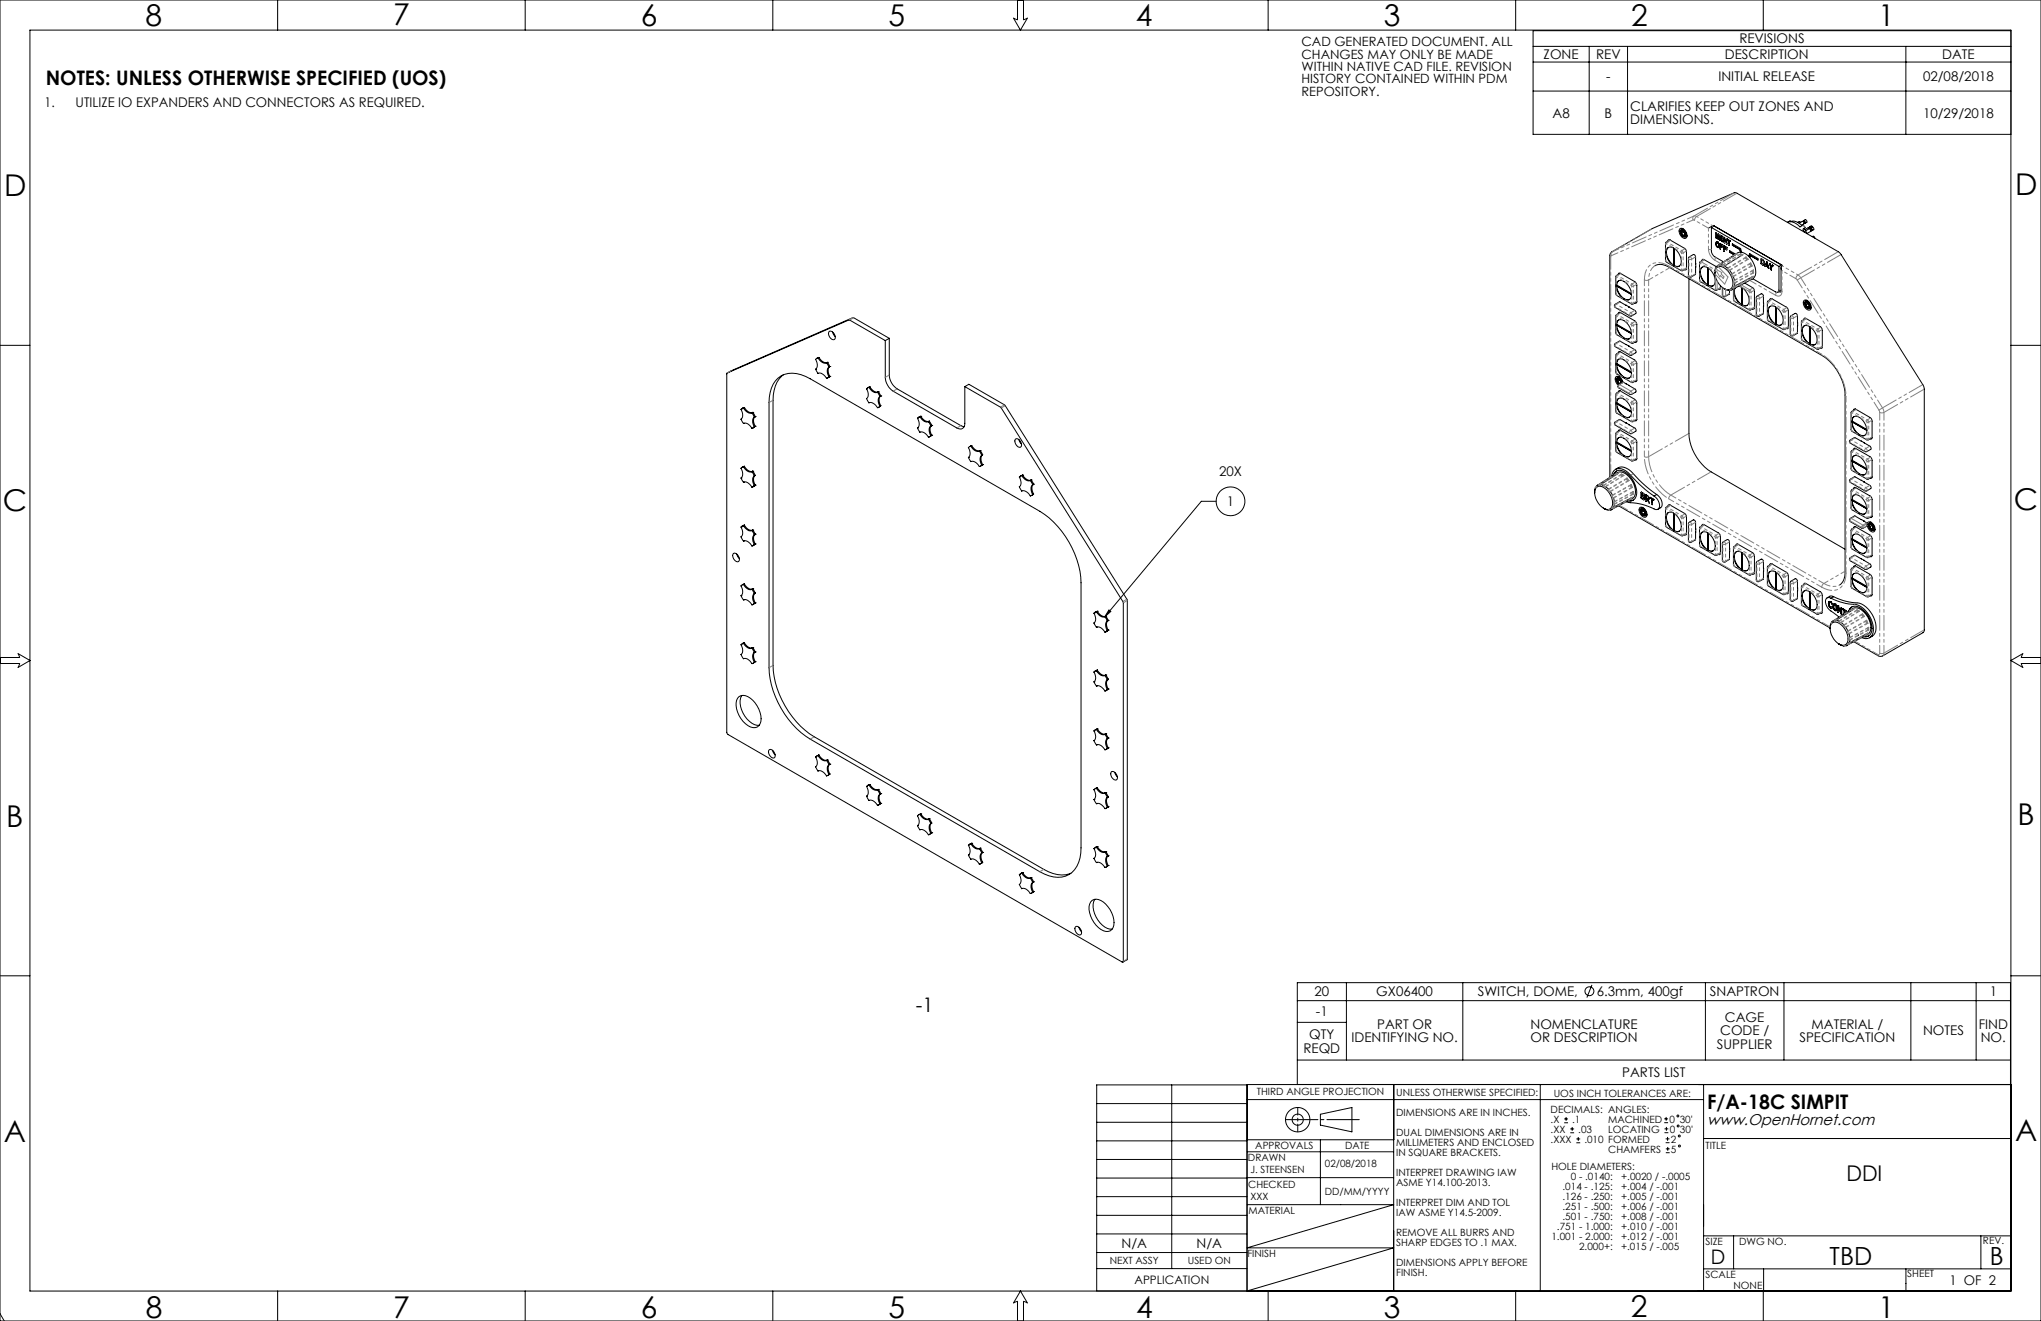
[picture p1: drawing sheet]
<svg xmlns="http://www.w3.org/2000/svg" width="864mm" height="559mm" viewBox="0 0 864 559" stroke-linecap="round" stroke-linejoin="round" font-family="sans-serif">
<defs><g id="words">
<g font-size="12.7">
<text x="61.6" y="10.9">8</text>
<text x="166.3" y="10.6">7</text>
<text x="271.1" y="10.9">6</text>
<text x="375.9" y="10.9">5</text>
<text x="480.7" y="10.9">4</text>
<text x="585.5" y="10.9">3</text>
<text x="690.2" y="10.8">2</text>
<text x="794.7" y="10.9">1</text>
<text x="1.7" y="83">D</text>
<text x="852.6" y="82.4">D</text>
<text x="852.2" y="215.7">C</text>
<text x="1.1" y="216.3">C</text>
<text x="2.7" y="349.7">B</text>
<text x="853.7" y="349.1">B</text>
<text x="1.6" y="483">A</text>
<text x="852.6" y="482.5">A</text>
<text x="61.7" y="557.6">8</text>
<text x="166.4" y="557.6">7</text>
<text x="271.2" y="557.6">6</text>
<text x="375.9" y="557.5">5</text>
<text x="480.7" y="557.6">4</text>
<text x="585.5" y="557.6">3</text>
<text x="690.1" y="557.2">2</text>
<text x="794.7" y="557.6">1</text>
</g>
<g font-size="10.6">
<text x="774.2" y="535.2">TBD</text>
<text x="841.9" y="535.3">B</text>
</g>
<text font-size="9.2" x="781.3" y="499.5">DDI</text>
<g font-size="8.5">
<text x="19.4" y="35.8">NOTES: UNLESS OTHERWISE SPECIFIED (UOS)</text>
<text x="387.5" y="428.3">-1</text>
<text x="722.4" y="469.1">F/A-18C SIMPIT</text>
<text x="723.9" y="534.7">D</text>
</g>
<text font-size="6.6" x="722.4" y="475.9">www.OpenHornet.com</text>
<g font-size="5.6">
<text x="736" y="18.4">REVISIONS</text>
<text x="653.2" y="25">ZONE</text>
<text x="675.3" y="25">REV</text>
<text x="729.8" y="25">DESCRIPTION</text>
<text x="821.8" y="25">DATE</text>
<text x="679.6" y="34.5">-</text>
<text x="727.1" y="34.5">INITIAL RELEASE</text>
<text x="813.7" y="34.5">02/08/2018</text>
<text x="18.9" y="45.1">1.</text>
<text x="31.9" y="45.1">UTILIZE IO EXPANDERS AND CONNECTORS AS REQUIRED.</text>
<text x="689.8" y="47">CLARIFIES KEEP OUT ZONES AND</text>
<text x="656.9" y="49.8">A8</text>
<text x="678.9" y="49.8">B</text>
<text x="689.8" y="52.6">DIMENSIONS.</text>
<text x="813.7" y="49.8">10/29/2018</text>
<text x="515.8" y="201.2">20X</text>
<text x="519.1" y="214.1">1</text>
<text x="556.2" y="421.4">20</text>
<text x="582.3" y="421.4">GX06400</text>
<text x="625.3" y="421.4">SWITCH, DOME,</text>
<text x="675.6" y="421.4">6.3mm, 400gf</text>
<text x="723.5" y="421.4">SNAPTRON</text>
<text x="841.9" y="421.4">1</text>
<text x="556.8" y="430">-1</text>
<text x="582.7" y="435.1">PART OR</text>
<text x="647.6" y="435.1">NOMENCLATURE</text>
<text x="727.8" y="438">CODE /</text>
<text x="729.9" y="432.3">CAGE</text>
<text x="766.5" y="435.1">MATERIAL /</text>
<text x="813.7" y="438">NOTES</text>
<text x="837.2" y="435.1">FIND</text>
<text x="554" y="439.7">QTY</text>
<text x="571.8" y="440.8">IDENTIFYING NO.</text>
<text x="647.6" y="440.8">OR DESCRIPTION</text>
<text x="726.5" y="443.6">SUPPLIER</text>
<text x="761.4" y="440.8">SPECIFICATION</text>
<text x="838.1" y="440.8">NO.</text>
<text x="551.5" y="445.4">REQD</text>
<text x="686.4" y="455.7">PARTS LIST</text>
<text x="474.5" y="528">N/A</text>
<text x="506.3" y="528">N/A</text>
<text x="824.9" y="543.4">1 OF 2</text>
</g>
<g font-size="5.4">
<text x="550.7" y="19.5">CAD GENERATED DOCUMENT. ALL</text>
<text x="550.7" y="24.8">CHANGES MAY ONLY BE MADE</text>
<text x="550.7" y="30.1">WITHIN NATIVE CAD FILE. REVISION</text>
<text x="550.7" y="35.3">HISTORY CONTAINED WITHIN PDM</text>
<text x="550.7" y="40.6">REPOSITORY.</text>
</g>
<text font-size="4.9" x="480" y="543.2">APPLICATION</text>
<g font-size="4.2">
<text x="531.8" y="463.4">THIRD ANGLE PROJECTION</text>
<text x="590.8" y="463.6">UNLESS OTHERWISE SPECIFIED:</text>
<text x="657.4" y="463.9">UOS INCH TOLERANCES ARE:</text>
<text x="590.8" y="472.1">DIMENSIONS ARE IN INCHES.</text>
<text x="656.1" y="470.7">DECIMALS: ANGLES:</text>
<text x="656.1" y="474.9">.X</text>
<text x="656.1" y="479.2">.XX</text>
<text x="665.2" y="474.9">.1</text>
<text x="667.8" y="479.2">.03</text>
<text x="680.5" y="479.1">LOCATING</text>
<text x="680.5" y="474.9">MACHINED</text>
<text x="706.4" y="474.9">0</text>
<text x="706.5" y="479.1">0</text>
<text x="710.7" y="474.9">30'</text>
<text x="710.8" y="479.1">30'</text>
<text x="531.1" y="486">APPROVALS</text>
<text x="569.2" y="486">DATE</text>
<text x="590.8" y="480.6">DUAL DIMENSIONS ARE IN</text>
<text x="590.8" y="484.8">MILLIMETERS AND ENCLOSED</text>
<text x="656.1" y="483.4">.XXX</text>
<text x="670.4" y="483.4">.010 FORMED</text>
<text x="707" y="483.3">2</text>
<text x="721.6" y="485.9">TITLE</text>
<text x="528" y="491.2">DRAWN</text>
<text x="590.8" y="489">IN SQUARE BRACKETS.</text>
<text x="680.5" y="487.6">CHAMFERS</text>
<text x="707" y="487.6">5</text>
<text x="529.2" y="496.2">J. STEENSEN</text>
<text x="560.6" y="493.7">02/08/2018</text>
<text x="590.8" y="497.5">INTERPRET DRAWING IAW</text>
<text x="656.4" y="494.8">HOLE DIAMETERS:</text>
<text x="528.2" y="502.7">CHECKED</text>
<text x="590.8" y="501.7">ASME Y14.100-2013.</text>
<text x="661.1" y="503.2">.014 - .125:</text>
<text x="664.6" y="499">0 - .0140:</text>
<text x="686" y="499">+.0020 / -.0005</text>
<text x="686" y="503.2">+.004 / -.001</text>
<text x="529.2" y="507.7">XXX</text>
<text x="560.6" y="505.4">DD/MM/YYYY</text>
<text x="661.1" y="507.5">.126 - .250:</text>
<text x="686" y="507.5">+.005 / -.001</text>
<text x="528.3" y="513.4">MATERIAL</text>
<text x="590.8" y="510.2">INTERPRET DIM AND TOL</text>
<text x="590.8" y="514.4">IAW ASME Y14.5-2009.</text>
<text x="661.1" y="511.7">.251 - .500:</text>
<text x="661.1" y="515.9">.501 - .750:</text>
<text x="686" y="511.7">+.006 / -.001</text>
<text x="686" y="515.9">+.008 / -.001</text>
<text x="658.8" y="520.2">.751 - 1.000:</text>
<text x="686" y="520.2">+.010 / -.001</text>
<text x="590.8" y="522.9">REMOVE ALL BURRS AND</text>
<text x="590.8" y="527.1">SHARP EDGES TO .1 MAX.</text>
<text x="656.4" y="524.4">1.001 - 2.000:</text>
<text x="686" y="524.4">+.012 / -.001</text>
<text x="721.6" y="526.5">SIZE</text>
<text x="735.8" y="526.5">DWG NO.</text>
<text x="839" y="526.4">REV.</text>
<text x="527.8" y="531.8">FINISH</text>
<text x="668.2" y="528.6">2.000+:</text>
<text x="686" y="528.6">+.015 / -.005</text>
<text x="469.5" y="534.8">NEXT ASSY</text>
<text x="502.6" y="534.8">USED ON</text>
<text x="590.8" y="535.6">DIMENSIONS APPLY BEFORE</text>
<text x="590.8" y="539.8">FINISH.</text>
<text x="721.6" y="540.5">SCALE</text>
<text x="733.5" y="545.3">NONE</text>
<text x="807" y="540.3">SHEET</text>
</g>
</g></defs>
<g fill="none" stroke="#000" stroke-width=".42">
<path d="M0 0h863.6v558.8h-863.6zM12.7 12.7h838.2v533.4h-838.2zM117.5 0v12.7M222.2 0v12.7M327 0v12.7M430.5 0v8.4l-1.7-.7 3 5 2.9-5-1.6 .7v-8.4M536.6 0v12.7M641.3 0v12.7M648.7 19.6h202.2M672.4 19.6v37.2M688.7 19.6v37.2M746.1 0v12.7"/>
<path d="M806.4 19.6v37.2M850.9 13h-202.2v43.8h202.2M648.7 38.5h202.2M648.7 26.2h202.2M710.8 96.7a2.64 2.64 0 0 1 2.5 1.3 2.64 2.64 0 0 1 0 2.8 2.85 2.85 0 0 1-2.5-4.1zM711 98l.2-.7a1.84 1.84 0 0 1 2 .8 1.84 1.84 0 0 1-.2 2.1l-.8-.2M711.2 97.5a1.67 1.67 0 0 1 1.7 .7 1.67 1.67 0 0 1-.1 2 2.02 2.02 0 0 1-1.6-2.7zM711.4 97.8v.9M711.4 98.7l.8 .9M712 96.7h.1M712 96.7l-.6 .4M712.2 97.8a1.55 1.55 0 0 1 .7 1.8"/>
<path d="M712.2 97.8h-.8M712.5 98.1l.3 .4M712.5 98.1h.1M712.5 98.1l-1.1 .6M712.9 99.6h-.7M713 99.1l-.1 .5M713 99.2l-.8 .4M713.8 99.8l-.6 .4M724.1 96.2v10a3.2 3.2 0 0 0 1.5 2.4l3.7 2.2M724.1 96.2l28.6 16.5M724.9 95.4l29.3 16.9a1.42 1.42 0 0 0-.2 2.2M724.9 95.4l-2 1.2"/>
<path d="M724.9 95.4v.4M725.3 95.6l-1.2 .6M726.1 98.5v2M726.2 98.4l-.1 .1M726.2 98.4l.8 2.1M726.3 99.2l-.1 1.6M726.3 99.2l.7 1.9M727.1 98.9l-.1 1.6M727.5 99.3l.3 .1-.2 2.2M727.6 99.3l-.1 2.1M727.6 99.2v.1M728.5 99.8l-.4 .8"/>
<path d="M756.3 94.1a4.8 4.8 0 0 1 5.3 1.9l1.4-.8 .5 .6 .3 .4-.9 1 .6 1M757.6 93.8a4.6 4.6 0 0 1 4.9 1.7M757.7 93.7l-.3-.2-1 .5M761.3 94.4l1.2-.7a.72 .72 0 0 1 .7 1.1l-.9 .5M761.9 94.1l-.5-.4-.7 .4M762.8 93.7l.4-.2 .5 .3v.5l-.4 .3M763 93.6a.53 .53 0 0 1 .7 .2 .53 .53 0 0 1-.3 .7M763.1 93.4l.7-.4a.76 .76 0 0 1 .6 1.1l-.7 .4M763.3 96.6l1.3 2.2 1.5-.9a.76 .76 0 0 0-.6-1.1l-1.5 .8M763.7 97.1l1.5-.8 .5 .5 .5-.2 .4 .3 .1 .5-.5 .3M765.5 96.2l.2-.2 .5 .4-.4-.3-.5 .2M765.6 96l.9-.4 .5 .5"/>
<path d="M765.9 96.7a.52 .52 0 0 1 .8 .1 .52 .52 0 0 1-.3 .8M766 96.5l.7-.4a.74 .74 0 0 1 .7 1.1l-.7 .4M684.5 119a2.97 2.97 0 0 1 4.1 1.3 4.8 4.8 0 0 1 .9 6.4 3.5 3.5 0 0 1-4.2-1.9l-.5-.8a4.4 4.4 0 0 1-.3-5zM684.9 118.7l-.8 1.9 6.2 3.6M685.6 115.6l-1.9 1.3 .1 7.8 6.5 3.9h.7l1.6-.9M685.6 115.6l6.3 3.6 .4 .6 .3 .9v7M685.6 115.6a.51 .51 0 0 0-.6-.1 .51 .51 0 0 0-.3 .6M700.3 112.4l.3-.2a6.3 6.3 0 0 1 5.7 .9l64.8 37.4a21.5 21.5 0 0 1 9.6 16.6v75.5a5.6 5.6 0 0 1-2.3 4.8M705.2 110.9l6.1 3.6h.7l1.6-.9M705.7 104.8a3.2 3.2 0 0 1 4.1 1.6 4.6 4.6 0 0 1 .6 6.3 5.1 5.1 0 0 1-5.4-5 2.87 2.87 0 0 1 .7-2.9zM705.8 102h.1M706 104.7a4.7 4.7 0 0 0 .7 6.2l1.5 1.3"/>
<path d="M706.6 101.5l6.2 3.6 .6 .6 .2 .6v7.3M706.6 101.5a.51 .51 0 0 0-.6-.1 .51 .51 0 0 0-.2 .6M706.6 101.5l-1.6 .9-.3 .6v7.1l.5 .8M708.2 112.2l.3 .1M708.2 104.9v7.3M708.5 105.2v7.2l.8 .3 1.2-.1M713.6 113.6a.5 .5 0 0 1-.2 .6 .5 .5 0 0 1-.6-.1M714.6 117.9v65.4a20.7 20.7 0 0 0 9.4 16.3l56.7 32.7M717.4 111.5l.1 .1M717.5 111.6l-.1-3.2-.5-.7h-.4l-2.1 1.4v7.4a.78 .78 0 0 0 1.2 .7l1.8-1.2 .1-3.1M717.5 111.6l-.1 1.4M720.1 113.1a3.2 3.2 0 0 1 4 1.6 4.6 4.6 0 0 1 .6 6.3 5.1 5.1 0 0 1-5.3-5 2.87 2.87 0 0 1 .7-2.9z"/>
<path d="M720.3 113a4.6 4.6 0 0 0 .8 6.2l1.4 1.3M721 109.8a.52 .52 0 0 0-.7-.1 .52 .52 0 0 0-.2 .6M721 109.8l5.3 3M721 109.8l-1.9 1.3 .1 7.8 6.5 3.9h.7l1.6-1M722.5 113.2v7.3M722.6 113.3v7.1M722.9 113.5v7.2l1.4 .3 .6-.1M726 103l.2 1.1M726.1 100.5l.1 .3M726.1 100.5l.2 .2M726.1 103l.2 1.1M726.1 103h-.1"/>
<path d="M726.2 104.1l.5 .6M726.2 104.1h.1M726.3 102.3h.4M726.3 102.3l-.3 .7M726.3 100.7h.1M726.3 104.1l.5 .5M726.3 100.7l-.1 .1M726.3 102.3l-.2 .7M726.3 113.3l.1-.1a2.48 2.48 0 0 1 3.8 .5 7.5 7.5 0 0 1 2.8 7.7 2.47 2.47 0 0 1-4.1 .3 6.9 6.9 0 0 1-3.1-7.6zM726.4 102.6h.4M726.4 102.6a1.11 1.11 0 0 0 .6 1.8M726.4 102.6h.3"/>
<path d="M726.7 102.3a1.64 1.64 0 0 1 .3 2.4h-.3M726.7 102.3h.1M726.7 102.6l.3 .3M726.7 102.6h.1M726.8 102.6l.2 .2M726.8 112.4l8.4-5.4a3.6 3.6 0 0 1 4.3 1.1 9.4 9.4 0 0 1 3.2 8.4 3.1 3.1 0 0 1-2.1 2l-7.9 4.1M726.8 104.6l.4 .1M726.8 104.6l-.1 .1M727 101.1l.1 .1M727 100.5v-1.6l.1 2.3M727 102.9l.2 .9M727 102.8l.2 .9"/>
<path d="M727 102.8v.1M727 104.4h.1M727 101.1h.1M727.1 112.3l-1.1 .9-.4 2.4M727.1 101.2h.1M727.2 103.8l-.2 .6M727.2 103.7l-.2 .7M727.2 103.7v.1M727.5 101.4v.1M727.5 101.5l.1 .1M727.6 101.3v.1M727.6 101.3l-.1 .1"/>
<path d="M727.6 101.4l.1 .1M727.6 101.4l-.1 .1M727.6 112l-.3 .4M727.6 112h.1M727.7 112h.1M727.7 101.5l.1 .1M727.7 112l1 .1M727.7 101.5l-.1 .1M727.7 103.2l1.2 .4v.3M727.7 105.1v.1M727.7 105.2l.2 .1M727.8 105.2l.1 .1"/>
<path d="M727.8 105.1v.1M727.8 103.1v2M727.8 103.1l-.1 .1M727.8 105.2h-.1M727.9 103l-.1 .1M727.9 105.3h.1M728 105.3h-.1M728 104.2v1.1M728 104.2l.8 .5M728 103.4v.6l.8 .6M728 103.4l1 .5M728 104.2l.7 .4"/>
<path d="M728.1 103.3l-.1 .1M728.1 100.7l.5-.9 .6 .6-.1 .3M728.1 100.7l.2 .9M728.1 100.6l.2 1M728.1 100.6v.1M728.3 101.6l.4 .6M728.3 101.6l.5 .6M728.3 101.6h.1M728.7 101v.1M728.7 100.1l.1 .1M728.7 100.2a1.1 1.1 0 0 0 0 1.7l.3-.2M728.7 100.2l.4 .5"/>
<path d="M728.7 102.2l.3 .1M728.7 100.9l.5 .4v.7l-.4 .2M728.7 100.9v.1M728.7 101.1l.3 .2M728.7 101l.1 .1M728.7 104.6h.1M728.7 101h.1M728.7 101.1h.1M728.7 112.1h.1M728.8 112.1l.2 .1M728.8 101.1l.1 .1M728.8 100.2l.4 .5"/>
<path d="M728.8 100.2h-.1M728.8 102.2h-.1M728.8 104.6h.1M728.8 104.6v.1M729 101.6l-.1 .4M729 103.9h.1M729 101.3v.4M729 101.3v.3M729 101.6v.1M729.2 100.7h.1M729.2 100.7h-.1M729.4 104.1l1.4 .7"/>
<path d="M729.4 106.2l.1 .1M729.5 104.1l-.1 2.1M729.5 106.1l.1 .2M729.5 104.1h-.1M729.5 106.1l-.1 .1M729.5 104v.1M729.5 100.5l.3 .9 .7 .4M729.6 100.5l.1 2.2M729.6 100.5h-.1M729.6 100.4v.1M729.6 106.3h.1M729.6 106.3h-.1"/>
<path d="M729.7 106.3h-.2M729.7 106.2v.1M729.7 105.2l.7 .5M729.7 104.4v.5l.8 .7M729.7 105.2v1M729.7 104.4l1 .4M729.7 102.7h.1M729.7 105.2l.8 .4M729.7 104.3v.1M729.7 105.2h.1M729.8 101.6l-.1 1.1M729.8 101.6l.7 .4"/>
<path d="M729.8 101.6h.1M730.5 101h.1M730.5 101v.8M730.5 102l.1 1.3M730.5 102l.1 1.2M730.5 105.6h.1M730.5 105.6l-.1 .1M730.5 100.9v.1M730.6 101v2.3M730.6 101h-.1M730.6 103.2l.1 .1M730.6 103.2v.1"/>
<path d="M730.7 104.8v.1M730.8 104.8l-.2 .1M731 101.3l.2 .2M731.1 101.6l-.1-.4 1.1 .8M731.1 101.6l.3 .1M731.2 101.5l.3 .2M731.2 101.5l-.1 .1M731.4 101.7v2M731.4 103.7l.2 .1M731.5 101.7v2M731.5 101.7h-.1M731.5 103.7l.1 .1"/>
<path d="M731.5 103.7h-.1M731.6 103.8h.1M731.7 101.9l-.1 1.9M731.7 101.9l.3 .2M731.7 101.8l.3 .2M731.7 101.8v.1M731.8 114.3l.1 .1M731.9 106.7v-.6l2.3 1.5M731.9 106.7l1.7 1M731.9 114.4h.1M731.9 114.4l1 1.5M732 102h.2"/>
<path d="M732 102v.1M732.1 102l-.1 .1M733 103.8v-.7l3.5 2 .5 1.6M733 103.8l3.1 1.8M733.1 103.7l3.1 1.8M733.1 103.2v.5M733.1 103.7l-.1 .1M733.4 116.8v.3M733.4 117.1l.5 1.6M733.4 117.1h.1M733.6 107.7l.2 .2M733.6 107.7h.1"/>
<path d="M734 119.8l-.2 1.3M734 119.8h.1M734 119.6v.2M734.4 107.5h.1M735.1 107.3l-7.5 4.7M735.2 107.2l-.8 .3M736.1 105.6l.4 1.1M736.2 105.5l.3 1.2M736.2 105.5l-.1 .1M737.1 107.9l-7.4 4.6 1.4 1.1M738.2 119.7l3.5 2 .5 .7 .2 7.8a.52 .52 0 0 1-.3 .6 .52 .52 0 0 1-.6-.1M740.4 107.4l-.5 1"/>
<path d="M740.4 107.4l3.4 2v.6l-3.1-1.8M740.7 108.2l3.1 1.7M740.7 108.2l-.3 .7M741.6 117.1l-7.8 4M745.2 111.5l.1 .3M745.2 111.5v-2a1.64 1.64 0 0 1 1 2.6l-.5-.1M745.2 111.4l.2 .4M745.2 111.4v.1M745.3 109.4l-.1 2M745.3 111.8l.5 .2M745.4 109.8v1.7l.5 .3 .4-.4M745.5 109.8l.3 .2"/>
<path d="M745.5 109.8h-.1M745.8 110l.1 .1M745.8 110l.2 .1M745.8 112l.4 .1M745.9 110.1l.4 1.4M745.9 110.1h.1M746 110.1l.3 1.3M746.8 112.5l.2 .2M746.9 112.5l.1 .2M746.9 112.5h-.1M747 112.7h.1M747.2 112.5l-.2 .2"/>
<path d="M747.2 112.5l1 .5M747.3 112.4l-.1 .1M747.5 110.8l1 2.7M747.5 110.8l-.7 1.7M747.6 110.8l-.7 1.7M747.6 110.8h-.1M747.6 110.8h.1M747.6 111.4l-.3 .9 .7 .3M747.7 111.3l.3 1.3M747.7 111.3l-.1 .1M748.1 112.6h-.1M748.2 113.3l.1 .2"/>
<path d="M748.2 113v.3M748.2 113h-.1M748.2 113.3l.2 .2M748.2 113.3h.1M748.3 113.5h.1M748.4 113.5h.1M748.5 113.5h-.2M748.7 111.6l.1 .1M748.8 111.5v.2M748.8 111.7h.1M748.8 111.5l-.1 .1M748.8 111.5h.1"/>
<path d="M748.8 111.7l.5 1.5M748.9 111.5l-.2 .1M748.9 111.5l.5 1.4M749.3 113.9l.1 .3M749.3 113.2v.7M749.3 113.9l.2 .2M749.3 113.9h.1M749.5 114.1l-.1 .1M749.9 112.2l.2 .2M749.9 112.2l-.5 .7M750.1 112.5l-.7 1.7M750.1 112.5h.1"/>
<path d="M752.7 112.7v10a.88 .88 0 0 1-.4 .9 .88 .88 0 0 1-1-.1l-9.6-5.6M753.6 113.2v9.6M753.9 112.5v-.4l-1.2 .6M766.8 100.1l.7-.1 .4 .8M684 133.1l-.3 .6 .1 7.6 6.5 3.9h.7l1.6-.9M684.1 121a6.2 6.2 0 0 0 5 5.8l.4-.1M684.1 137.6a6.1 6.1 0 0 0 5 5.8l.4-.1M684.1 121l6.3 3.6M684.1 137.6l6.3 3.6M684.1 120.7v.3M684.1 137.2v.3M684.1 121h.1"/>
<path d="M684.1 121l6.3 3.5M684.1 137.5v.1M684.1 137.5l6.3 3.6M684.5 135.6a2.9 2.9 0 0 1 4.1 1.2 4.8 4.8 0 0 1 .9 6.5 3.4 3.4 0 0 1-4.2-1.8l-.5-1a4.4 4.4 0 0 1-.3-4.9zM684.9 135.4l-.8 1.8 6.2 3.6M685.6 132.2l6.3 3.6 .4 .5 .3 .9v7.1M685.6 132.2a.53 .53 0 0 0-.6 0 .53 .53 0 0 0-.3 .5M685.6 132.2l-1.6 .9M688 129.2l1.3 .6M688.2 129.2l-2.9-1.5-1.8 1a.8 .8 0 0 0 0 1.4l6.4 3.6 2.4-1.2-.4-1-2.6-1.7M689.3 129.8v.1M692.6 127.7a.54 .54 0 0 1-.3 .5 .54 .54 0 0 1-.6 0"/>
<path d="M722.6 120.4l.3 .2M722.6 120.4l-.1 .1M727.1 122.3v.1M728 121.9a.49 .49 0 0 1-.3 .5 .49 .49 0 0 1-.6 0M728 120.9v1M728.8 121.6v3.1a.79 .79 0 0 0 1.2 .7l1.8-1.1v-1.5M729.3 122l1.5 .7M730.8 122.7h.1M730.9 122.7l1 .1M731.9 122.8h.1M732.1 122.6h.6M732.1 122.7l-.2 .1"/>
<path d="M732.5 122.6l-.5 .2M732.7 122.6h.1M733.5 122.2v4.5l.3 .8 6.5 3.7 2.1-1.1M733.6 121.7l-.8 .9M733.8 121.1h.1M733.8 121.1l-.2 .1M734.3 121.7a5.9 5.9 0 0 0 2.6 7.1M735.5 121.1a6 6 0 0 1 4.1 7.8 2.75 2.75 0 0 1-4-.9 5.5 5.5 0 0 1-1.5-6.2M736.9 121.5v7.3M737 128.7l.3 .2M737 121.6v7.1M737 128.7l-.1 .1"/>
<path d="M737.3 121.7v7.3l1.4 .3 .6-.1M743.2 125.5l2.2-1.3 .8 1.1-.1 7.3-1.8 1.1a.79 .79 0 0 1-1.2-.6zM746.2 129.6h.1M746.2 128.1v.1M746.2 128.2h.1M746.2 129.5h.1M748.8 129.7a4.2 4.2 0 0 1 5.2 3.4 3.1 3.1 0 0 1-1.1 4.6 6 6 0 0 1-4.5-7.5zM748.9 126.9a.51 .51 0 0 1 .2-.6 .51 .51 0 0 1 .6 .1l6.7 4 .3 .8v7.3M749.1 129.5a4.7 4.7 0 0 0 .7 6.2l1.5 1.4M749.8 126.4l-1.9 1.3 .1 7.8 6.7 4 2-1.1M751.3 129.8v7.3M751.3 137l.3 .2"/>
<path d="M751.3 129.9v7.1M751.3 137v.1M751.6 130v7.3l1.5 .3 .5-.2M752.7 123.4h1M753.6 122.8l-.1 .7M753.6 122.8l-1.3 .8M756.7 138.5a.52 .52 0 0 1-.3 .5 .52 .52 0 0 1-.6 0M757.7 133.7l2.1-1.2 .8 1.1v7.1l-.2 .4-1.7 .9a.81 .81 0 0 1-1.2-.6v-7.2zM760.6 137.8h.1M763.2 138a3.2 3.2 0 0 1 4.1 1.6 4.5 4.5 0 0 1 .6 6.2 4.8 4.8 0 0 1-5.2-3.9 3.6 3.6 0 0 1 .5-3.9zM763.2 135.1a.51 .51 0 0 1 .3-.5 .51 .51 0 0 1 .6 .1l6.6 3.9 .4 .9v7.3a.51 .51 0 0 1-.3 .5 .51 .51 0 0 1-.6-.1M763.2 135.1v.1"/>
<path d="M763.4 127.1a2.64 2.64 0 0 1 2.5 1.2 2.64 2.64 0 0 1-.1 2.8 2.82 2.82 0 0 1-2.4-4zM763.4 137.8a4.7 4.7 0 0 0 .8 6.2l1.4 1.4M763.6 128.4l.5-1a1.98 1.98 0 0 1 1.5 3.2l-.9-.2M763.7 127.8a1.67 1.67 0 0 1 1.8 .8 1.67 1.67 0 0 1-.1 1.9 2.02 2.02 0 0 1-1.7-2.7zM764 129.1l.7 .9M764 128.2v.9M764.1 134.7l-1.9 1.3 .2 7.8 6.7 3.9 2-.9M764.6 127v.1M764.6 127l-.7 .4M764.7 128.1a1.47 1.47 0 0 1 .7 1.8M764.7 128.1l-.7 .1M765 128.5l.4 .4"/>
<path d="M765 128.4v.1M765 128.5l-1 .6M765.4 129.9l-.7 .1M765.5 129.4l-.1 .5M765.5 129.5l-.8 .5M765.6 138.1v7.3M765.7 138.1v7.2M766 138.3v7.3l1.4 .3 .6-.2M766.4 130.2l-.7 .3M0 146.1h12.7M307.7 157.8l-.2 152 .3 .6 167.3 96.6 .2-.2v-152.1l-51.8-82.3-15.3-8.9M309.4 156.8l-1.7 1"/>
<path d="M309.4 156.8h.1M329.2 159.9a11.5 11.5 0 0 1 13.6 .3l97.2 56.1a38.6 38.6 0 0 1 17.4 30.2v112.2a11.6 11.6 0 0 1-6.5 11.9 13.4 13.4 0 0 1-10.9-1.8l-97.2-56.1a38.6 38.6 0 0 1-17.4-30.2v-112.2a13.4 13.4 0 0 1 3.8-10.4zM331.4 158.6a12.3 12.3 0 0 0-4.3 10.7v112.2a38.5 38.5 0 0 0 17.5 30.2l97.1 56.1a13.2 13.2 0 0 0 11.4 1.6M345.1 156.2l1 1.7M345.1 156.2h.1M345.1 152a3.3 3.3 0 0 1 0 4.2M345.1 152h.1M346.1 151.4l-1 .6M346.1 157.9h.1M346.1 151.4h.1M346.1 157.9a3.3 3.3 0 0 1 3.6 2.1M346.1 151.4a3.2 3.2 0 0 0 3.6 2.1"/>
<path d="M346.5 151.2l-1 .4M346.5 151.2h.1M346.5 151.2a3.2 3.2 0 0 0 3.6 2.1M346.5 151.2l-.4 .2M349.7 153.5h.1M349.7 153.5l1 1.8M350.1 153.3l1 1.7M350.1 153.3h.1M350.1 153.3l-.4 .2M350.7 159.4h.1M350.7 159.4l-1 .6M350.7 155.3a3.3 3.3 0 0 0 0 4.1"/>
<path d="M350.7 155.3h.1M351 140.1a2.35 2.35 0 0 1 2 3.6 2.35 2.35 0 0 1-2-3.6zM351.1 155h.1M351.1 155a3.3 3.3 0 0 0 0 4.2M351.1 159.2h.1M351.1 159.2l-.8 .6M351.1 155l-.4 .3M351.1 159.2l-.4 .2M352.3 140.4l1.1 1.9M374.6 144.1l-15.4-8.8-51.5 22.5M374.6 144.1v15.5a7.6 7.6 0 0 0 3.3 5.9l27 15.5a2.06 2.06 0 0 0 2.4 .2 2.06 2.06 0 0 0 .9-2.1v-15.6M376.3 143.1v15.6a7.5 7.5 0 0 0 3.3 5.8l27 15.6 1.4 .4"/>
<path d="M376.3 143.1l-15.4-8.8-51.5 22.5M376.3 143.1l-1.7 1M684.1 154.2a6.1 6.1 0 0 0 5 5.8l.4-.2M684.1 154.2l6.3 3.6M684.1 153.8v.4M684.5 152.2a2.88 2.88 0 0 1 4.1 1.3 4.8 4.8 0 0 1 .9 6.4 4.5 4.5 0 0 1-5.2-3.7 4.1 4.1 0 0 1 .2-4zM684.9 151.9l-.8 1.9 6.2 3.6M685 159.3h.1M685 159.3l-.6 .4M685.6 148.8l-1.9 1.3 .1 7.8 6.7 4 2.1-1.1M685.6 148.8l6.1 3.5 .6 .7 .3 .8v7M685.6 148.8a.51 .51 0 0 0-.6-.1 .51 .51 0 0 0-.3 .6"/>
<path d="M688 145.8l1.3 .6M688.2 145.8l-2.9-1.5-1.8 1a.8 .8 0 0 0 0 1.3l6.4 3.7 2.4-1.2-.4-1-2.6-1.7M689.3 146.4v.1M692.6 144.3a.54 .54 0 0 1-.3 .5 .54 .54 0 0 1-.6-.1M765.7 145.3l.3 .2M765.7 145.3l-.1 .1M850.9 146.1h12.7M313.5 177.3l1.1 1.8M313.5 173.2a3.3 3.3 0 0 1 0 4.1M313.5 173.2h.1M313.5 177.3h.1M314.6 179.1a3.1 3.1 0 0 1 3.5 2.1"/>
<path d="M314.6 179.1h.1M314.6 172.6l-1.1 .6M314.6 172.6h.1M314.6 172.6a3.3 3.3 0 0 0 3.5 2.1M314.9 172.4l-.9 .4M314.9 172.4h.1M315 172.4a3.2 3.2 0 0 0 3.5 2M315 172.4l-.4 .2M318.1 174.7h.1M318.1 174.7l1.1 1.7M318.5 174.4l1 1.8M318.5 174.4h.1"/>
<path d="M318.5 174.4l-.4 .3M319.2 176.4h.1M319.2 176.4a3.3 3.3 0 0 0 0 4.2M319.5 176.2h.1M319.5 176.2a3.3 3.3 0 0 0 0 4.1M319.5 176.2l-.3 .2M349.7 160h.1M366.7 168.6l1 1.8M366.7 164.5a3.3 3.3 0 0 1 0 4.1M366.7 164.5h.1M366.7 168.6h.1M367.7 163.9l-1 .6"/>
<path d="M367.7 170.4h.1M367.7 163.9h.1M367.7 170.4a3.3 3.3 0 0 1 3.6 2M367.7 163.9a3.2 3.2 0 0 0 3.6 2M368.1 163.7a3.2 3.2 0 0 0 3.6 2M368.1 163.7l-1 .4M368.1 163.7l-.4 .2M371.3 172.4h.1M371.3 165.9h.1M371.3 165.9l1 1.8M371.7 165.7l1 1.8M371.7 165.7h.1"/>
<path d="M371.7 165.7l-.4 .2M372.3 171.9l-1 .5M372.3 167.7h.1M372.3 167.7a3.3 3.3 0 0 0 0 4.1M372.3 171.8v.1M372.7 167.5h.1M372.7 167.5a3.3 3.3 0 0 0 0 4.1M372.7 171.7l-.9 .6M372.7 167.5l-.4 .2M372.7 171.6l-.4 .2M372.7 171.7l-.4 .2M372.7 171.6v.1"/>
<path d="M388.2 176.9a3.2 3.2 0 0 1 0 4.1M388.2 176.9h.1M389.2 176.3l-1 .6M389.2 176.3h.1M389.3 176.3a3.2 3.2 0 0 0 3.5 2.1M389.6 176.1a3.2 3.2 0 0 0 3.6 2.1M389.6 176.1h.1M389.6 176.1l-.9 .4M389.6 176.1l-.3 .2M389.6 176.1l-.4 .2M392.8 178.4h.1M392.8 178.4l1 1.8"/>
<path d="M393.2 178.2l1 1.8M393.2 178.2l-.4 .2M393.2 178.2h.1M394.2 180h.1M394.2 180a3.3 3.3 0 0 0 0 4.1M394.2 180l-.4 .2M408.2 163.5l1.8-.9 15.2 8.8 51.8 82.4v152l-1.8 1.2M683.7 166.9l.1 7.6 6.5 3.9h.7l1.6-1M684 160.7l.1-.8a1.8 1.8 0 0 1 2.4 2M684.1 170.8a6.1 6.1 0 0 0 5 5.8l.4-.1M684.1 170.8l6.3 3.6M684.1 170.4v.3"/>
<path d="M684.1 170.7v.1M684.1 170.7l6.3 3.6M684.4 161.4l.7 .8M684.4 160.4v1M684.5 168.8a2.97 2.97 0 0 1 4.1 1.2 4.8 4.8 0 0 1 .9 6.5 3.5 3.5 0 0 1-4.2-1.9l-.5-.9a4.4 4.4 0 0 1-.3-4.9zM684.6 163.6l.1 .1M684.9 168.5l-.8 1.9 6.2 3.6M685.1 162.6l.1 .1M685.1 162.7l-.4 .8 .1 .5 5 2.9 2.5-1.2-.4-1-2.6-1.7M685.1 160.4a1.59 1.59 0 0 1 .7 1.8M685.1 160.4h-.7M685.4 160.8l.4 .3"/>
<path d="M685.4 160.7v.1M685.4 160.8l-1 .6M685.6 165.4l-1.6 .9-.3 .6M685.6 165.4l6.3 3.6 .4 .5 .3 .9v7M685.6 165.4a.51 .51 0 0 0-.6-.1 .51 .51 0 0 0-.3 .6M685.8 162.2h-.7M685.9 161.7l-.1 .5M685.9 161.8l-.8 .4M686.2 162l-.2-.9a1.37 1.37 0 0 0-1.9-1 2.23 2.23 0 0 0 1.1 2.6M686.7 161.7l-.4-1.2a1.56 1.56 0 0 0-1.2-1.2 1.56 1.56 0 0 0-1.6 .5v1.2l1.3 2.1M688 162.3l1.3 .7M688 178.9h.1"/>
<path d="M688 178.9l1.3 .7M688.2 178.9l-2.9-1.5-1.8 1.1a.8 .8 0 0 0 0 1.3l6.3 3.7 2.5-1.2-.4-1-2.6-1.7M688.2 162.3l-1.4-.6-1.7 1M689.3 163v.1M689.3 179.6v.1M692.6 160.8a.56 .56 0 0 1-.3 .6 .56 .56 0 0 1-.6 0M692.6 177.4a.54 .54 0 0 1-.3 .6 .54 .54 0 0 1-.6-.1M783.6 178.5a6.1 6.1 0 0 0 5 5.8l.5-.1M783.6 178.5l6.3 3.6M783.7 178.1v.3M783.7 178.4l-.1 .1M783.7 178.4l6.2 3.6"/>
<path d="M784.3 176.3a4.5 4.5 0 0 1 5.2 3.7 2.88 2.88 0 0 1-1.4 4.4 6.1 6.1 0 0 1-4.2-7.6zM784.5 176.2l-.9 1.9 6.3 3.6M785.2 173.1l-1.9 1.3 .1 7.8 6.5 3.9h.6l1.6-1M785.2 173.1a.55 .55 0 0 0-.6-.1 .55 .55 0 0 0-.3 .6M785.2 173.1l6.7 4.1 .2 .9v7M314.6 197.5l-1.1 .5a3.5 3.5 0 0 1 0 4.2M314.6 197.5h.1M314.6 197.5a3.2 3.2 0 0 0 3.5 2M314.9 197.2l-.9 .5M314.9 197.2l.1 .1M315 197.3a3.2 3.2 0 0 0 3.5 2M315 197.3l-.4 .2"/>
<path d="M318.1 199.6l1.1 1.7M318.1 181.2h.1M318.1 199.5v.1M318.5 199.3l1 1.8M318.5 199.3h.1M318.5 199.3l-.4 .3M318.5 199.3l-.4 .2M319.2 180.6l-1.1 .6M319.2 180.6h.1M319.5 180.3h.1M319.5 180.3l-.8 .7M319.5 180.3l-.3 .3"/>
<path d="M388.2 181l.3 .8a1.09 1.09 0 0 0 1.6 .9l1.4 .7 1.3 1.5M388.2 181h.1M392.8 184.9h.1M393.8 184.3h.1M393.8 184.3l-1 .6M393.8 180.2h.1M393.8 180.2a3.3 3.3 0 0 0 0 4.1M394.2 184.1h.1M394.2 184.1l-.8 .6M394.2 184.1l-.4 .2M409.8 193.5l.3 .7a1.1 1.1 0 0 0 1.5 .9l1.5 .7 1.3 1.5M409.8 193.5h.1"/>
<path d="M409.8 189.4a3.2 3.2 0 0 1 0 4.1M409.8 189.3v.1M410.8 188.8l-1 .5M410.8 188.8h.1M410.8 188.8a3.1 3.1 0 0 0 3.6 2M411.2 188.6a3.3 3.3 0 0 0 3.6 2M411.2 188.5l-1 .4M411.2 188.6l-.4 .2M411.2 188.5l-.4 .3M411.2 188.5v.1M414.4 197.3h.1M414.4 190.8h.1"/>
<path d="M414.4 190.8l1 1.8M414.8 190.6l1 1.8M414.8 190.6h.1M414.8 190.6l-.4 .2M415.4 196.7h.1M415.4 196.7l-1 .6M415.4 192.6a3.3 3.3 0 0 0 0 4.1M415.4 192.6h.1M415.8 192.4a3.3 3.3 0 0 0 0 4.1M415.8 196.5h.1M415.8 196.5l-.9 .6M415.8 192.4h.1"/>
<path d="M415.8 192.4l-.4 .2M415.8 196.5l-.4 .2M429.8 185.6a2.35 2.35 0 0 1 2 3.6 2.35 2.35 0 0 1-2-3.6zM431.1 185.9l1.1 2M683.5 198.5a4.6 4.6 0 0 1 6.7 .9 57.5 57.5 0 0 0 10.8 9.8M684 199.2l-1.3 1.8a2.87 2.87 0 0 1 4.6-1.5 10.3 10.3 0 0 1 5 10.3 2.63 2.63 0 0 1-3.3 2M684.1 187.4a6.1 6.1 0 0 0 5 5.8l.4-.2M684.1 187.4l6.3 3.6M684.1 187v.3M684.1 187.3v.1M684.1 187.3l6.3 3.6M684.5 185.4a2.9 2.9 0 0 1 4.1 1.2 4.8 4.8 0 0 1 .9 6.4 3.4 3.4 0 0 1-4.2-1.8l-.5-.9a4.4 4.4 0 0 1-.3-4.9z"/>
<path d="M684.9 185.1l-.8 1.9 6.2 3.6M685.6 182l-1.9 1.2 .1 7.9 6.5 3.8h.7l1.6-.9M685.6 182l6.3 3.6 .4 .5 .3 .9v7M685.6 182a.53 .53 0 0 0-.6-.1 .53 .53 0 0 0-.3 .6M692.6 194a.54 .54 0 0 1-.3 .6 .54 .54 0 0 1-.6-.1M783.6 195.1a6.1 6.1 0 0 0 5 5.8l.5-.2M783.6 195.1l6.3 3.6M783.7 194.7v.3M783.7 195l-.1 .1M783.7 195l6.2 3.6M783.9 193.4a2.54 2.54 0 0 1 3.9 .6 5.5 5.5 0 0 1 1.5 6.6 2.88 2.88 0 0 1-4.1-1.3l-1.1-1.7a4.6 4.6 0 0 1-.2-4.2zM784.5 192.8l-.9 1.9 6.3 3.6"/>
<path d="M785.2 189.7l-1.9 1.3 .1 7.8 6.7 3.9 2-.9M785.2 189.7a.53 .53 0 0 0-.6-.1 .53 .53 0 0 0-.3 .6M785.2 189.7l6 3.5 .7 .7 .2 .8v7M787.5 186.6l-2.7-1.5-1.9 1a.8 .8 0 0 0 0 1.4l6.5 3.6 2.3-1.2-.3-1-2.7-1.6M787.6 186.6v.1M787.6 186.6l1.2 .7M788.7 187.2v.1M788.8 187.3v.1M792.1 185.1a.53 .53 0 0 1-.2 .6 .53 .53 0 0 1-.7-.1M313.5 202.2l1.1 1.8M313.5 202.2h.1M314.6 204a3.2 3.2 0 0 1 3.5 2.1"/>
<path d="M314.6 204h.1M318.1 206.1h.1M319.2 205.5h.1M319.2 205.5l-1.1 .6M319.2 201.3a3.3 3.3 0 0 0 0 4.2M319.2 201.3h.1M319.5 201.1a3.3 3.3 0 0 0 0 4.1M319.5 205.2h.1M319.5 205.2l-.8 .6M319.5 201.1h.1M319.5 201.1l-.3 .2M319.5 205.2l-.3 .3"/>
<path d="M431.3 206l1 1.7M431.3 201.8a3.1 3.1 0 0 1 0 4.1M431.3 201.8h.1M431.3 205.9v.1M432.3 201.2l-1 .6M432.3 207.7h.1M432.3 201.2h.1M432.4 207.7a3.3 3.3 0 0 1 3.5 2.1M432.4 201.2a3.2 3.2 0 0 0 3.5 2.1M432.7 201a3.3 3.3 0 0 0 3.6 2.1M432.7 201h.1M432.7 201l-.9 .4"/>
<path d="M432.7 201l-.3 .2M435.9 203.3h.1M435.9 203.3l1.1 1.7M435.9 209.8h.1M436.3 203.1l1 1.7M436.3 203.1h.1M436.3 203.1l-.4 .2M437 209.2h.1M437 209.2l-1.1 .6M437 205h.1M437 205a3.3 3.3 0 0 0 0 4.2M437.3 204.8h.1"/>
<path d="M437.3 204.8a3.3 3.3 0 0 0 0 4.2M437.3 209l-.8 .6M437.3 204.8l-.3 .2M437.3 209l-.3 .2M437.3 209h.1M514.6 212.1h-6.3l-40.8 48.8M674.7 207.5v1M675 206.3l-.3 2.3M675 206.3h.1M675.2 206.2l-.2 .1M675.3 206.4a2.89 2.89 0 0 1 4.3 .5 7.3 7.3 0 0 1 2.4 7.6 2.48 2.48 0 0 1-4.1 .1 7.2 7.2 0 0 1-2.6-8.2zM675.4 206.1l-.3 .1"/>
<path d="M675.5 205.6l-.2 .6M675.6 205.5l-.1 .1M675.9 205.3l8.4-5.3a4.6 4.6 0 0 1 5.7 2.6 7 7 0 0 1 1.3 7.9l-9.5 5.1M676.3 205.1l-.7 .4M676.3 205.1h.1M676.4 205.1h.2M677.2 205l-.3 .3M677.2 205h.1M677.3 205l1.1 .3M678.4 205.3h.1M678.4 205.3l.2 .1M678.4 214.9l.1 .1"/>
<path d="M678.5 215l.8 .4M678.5 215l2 .8M679.3 205.8l1.2 1.1M680.5 206.9h.1M680.5 215.8h.1M680.5 206.9l.2 .1M680.7 215.6l.7 .1M680.7 215.7l-.2 .1M680.9 215.6l-.3 .2M681.1 202v-93.8l.6-1.4 17.5-10.1 34.8-15.2 .9 .2 43.1 24.9 1 1.1 34.6 55 .6 1.9v102.2l-.5 .8-17.4 10-1.6-.2-10.3-5.9M681.4 207.8l1 1.8M681.4 215.7h.1"/>
<path d="M682 201.4a3.3 3.3 0 0 1 1.7-2.9 3.3 3.3 0 0 1 3.4 .2l1.9 1.4a57.5 57.5 0 0 0 10.9 9.7M682.4 215.1l-1 .6M682.7 214.6l-.4 .1M682.7 210.5l.3 1.7M682.8 214.5h.1M683 200.8l-.1 .1M683 212.2l.1 .1M683 212.2h.1M683.1 213.1l-.3 1.4M684.6 200.3l-7.4 4.7M684.8 214l89.5 51.6M690.5 210.5l-7.8 4.1"/>
<path d="M691.1 211.6l-1 .3-1.1-.1M693.9 214.7a2.64 2.64 0 0 1 2.5 1.3 2.64 2.64 0 0 1-.1 2.8 2.85 2.85 0 0 1-2.4-4.1zM694.1 216l.2-.8a1.82 1.82 0 0 1 2 .9 1.82 1.82 0 0 1-.2 2.1l-.9-.2M694.2 215.4a1.67 1.67 0 0 1 1.8 .8 1.67 1.67 0 0 1-.1 1.9 2.02 2.02 0 0 1-1.7-2.7zM694.4 210.6l.2 .3M694.4 210.6h.1M694.4 210.6l.3 .3M694.4 208.3v2.3M694.5 208.1l-.1 .2M694.5 215.8v.9M694.5 216.7l.7 .9M694.6 208.2l1.3 1.2 .1 1.5-.5 .5"/>
<path d="M694.6 208.2l-.2 .1M694.6 210.9l.7 .4M694.6 210.9h.1M694.7 210.9l.6 .3M694.7 209.7v.9l.8 .4M694.7 209.7l.6 .2M694.7 208.6v.7l.8 .5 .2-.3M694.7 208.6l.8 .5M694.8 208.6l.7 .4M694.8 208.6h-.1M694.8 209.6l-.1 .1M695.1 214.7l-.7 .4"/>
<path d="M695.2 215.8a1.47 1.47 0 0 1 .7 1.8M695.2 215.8h-.7M695.3 211.3l.2 .1M695.3 210l.1 .1M695.3 211.2l.3 .2M695.3 209.9l.2 .2M695.4 210.1l.3 .6M695.5 210.1l.2 .6M695.5 209.1l.2 .4M695.5 210.1h-.1M695.5 211.4h.1M695.5 209l.2 .5"/>
<path d="M695.5 216.1l.4 .4M695.5 216v.1M695.5 216.1l-1 .6M695.6 211h.1M695.7 209.7l-.1 .1M695.7 210.7l-.1 .3M695.7 209.5v.2M695.7 209.5h.1M695.7 210.7h.1M695.9 211.3l-.3 .1M695.9 217.6h-.7M696 217l-.1 .6"/>
<path d="M696 217.1l-.8 .5M696.3 209.5v-.1a1.72 1.72 0 0 1 1.6 1.7l-.6 .2M696.3 209.5v2.3M696.3 211.8l.2 .2M696.4 211.8l.1 .2M696.4 209.4v2.4M696.4 211.8h-.1M696.4 209.4l-.1 .1M696.5 209.3l-.1 .1M696.6 211l-.1 1M696.6 209.7l.8 .4M696.6 209.7v.9l.7 .4 .3-.3"/>
<path d="M696.6 209.7l.8 .5M696.6 211l.3 .1M696.7 210.9l-.1 .1M696.8 217.8h.1M696.9 217.8l-.7 .4M696.9 211.1l.7 1.4M697 211.1h-.1M697.3 211.3l.5 1.2M697.4 210.2l.2 .5M697.4 210.1l.3 .6M697.4 210.1v.1M697.6 212.5l.2 .2"/>
<path d="M697.7 210.7l-.2 .3M697.7 212.5l.1 .2M697.7 211.3h-.4M697.7 210.7h-.1M697.8 212.7h.1M697.8 212.5h.1M697.9 212.5l-.1 .2M698.2 210.5l1.6 .9M698.2 210.5l.2 .2M698.3 210.4l.2 .3M698.3 210.4l-.1 .1M698.3 210.4h.1"/>
<path d="M698.4 210.7l.5 .3M698.5 210.7l.5 .3M698.5 210.7h-.1M698.9 211v2.3M698.9 213.3l.1 .2M699 213.3l.1 .1M699 211v2.3M699 211h-.1M699 213.3h-.1M699 213.5h.2M699.1 213.4l.1 .1M699.1 213.4l-.1 .1"/>
<path d="M699.2 211.2v2.3M699.2 211.2l.5 .3M699.2 211.2l.5 .2M699.7 211.4l.1 .1M699.7 211.4v.1M699.8 211.4l-.1 .1M699.9 209.8a4.1 4.1 0 0 1 1.7 5.5 2.73 2.73 0 0 1-3-.6 25.8 25.8 0 0 0-9.6-2.2l-.8-.3M701 209.2a4 4 0 0 1 1.7 5.6l-1.2 .6M701 209.2l-1.1 .6M705.4 217.2a2.72 2.72 0 0 1 4 .9 5.1 5.1 0 0 1 1.2 6.5 3.2 3.2 0 0 1-4.1-1.5l-1.1-1.8a4.5 4.5 0 0 1 0-4.1zM705.8 214.1a.53 .53 0 0 1 .2-.5 .53 .53 0 0 1 .6 0l6.6 4 .4 .8v7.3M705.8 214.1h.1"/>
<path d="M706 216.8a4.7 4.7 0 0 0 .7 6.2l1.5 1.3M706.6 213.6l-1.6 1-.3 .5v7.1l.5 .9M708.2 217.1v7.2M708.5 217.3v7.2M783.6 211.7a6.2 6.2 0 0 0 5 5.8l.5-.2M783.6 211.7l6.3 3.6M783.7 211.3v.3M783.7 211.6l-.1 .1M783.7 211.6l6.2 3.6M783.9 209.9a2.52 2.52 0 0 1 3.9 .7 5.5 5.5 0 0 1 1.5 6.6 2.97 2.97 0 0 1-4.1-1.3l-1.1-1.7a4.7 4.7 0 0 1-.2-4.3zM784.5 209.4l-.9 1.8 6.3 3.7M785.2 206.3l-1.9 1.2 .1 7.9 6.5 3.9h.6l1.6-1"/>
<path d="M785.2 206.3a.53 .53 0 0 0-.6-.1 .53 .53 0 0 0-.3 .6M785.2 206.3l6.7 4.1 .2 .9v7M787.5 203.2l-2.7-1.5-1.9 1a.8 .8 0 0 0 0 1.4l6.4 3.6 2.4-1.2-.3-1-2.7-1.6M787.6 203.2l1.2 .7M787.6 203.2h.1M788.7 203.8v.1M788.8 203.9v.1M792.1 218.3a.53 .53 0 0 1-.2 .6 .53 .53 0 0 1-.7-.1M792.1 201.7a.55 .55 0 0 1-.2 .6 .55 .55 0 0 1-.7-.1M310.4 234.1a2.33 2.33 0 0 1 2.1 3.5 2.33 2.33 0 0 1-2.1-3.5zM311.7 234.4l1.1 1.9M313.5 227.1l1.1 1.8"/>
<path d="M313.5 223a3.3 3.3 0 0 1 0 4.1M313.5 223h.1M313.5 227.1h.1M314.6 228.9a3.1 3.1 0 0 1 3.5 2M314.6 228.9h.1M314.6 222.4l-1.1 .6M314.6 222.4h.1M314.6 222.4a3.3 3.3 0 0 0 3.5 2M314.9 222.1l-.9 .5M314.9 222.1h.1M315 222.1a3.2 3.2 0 0 0 3.5 2.1M315 222.1l-.4 .3"/>
<path d="M318.1 230.9h.1M318.1 224.4h.1M318.1 224.4l1.1 1.8M318.5 224.2l1 1.8M318.5 224.2h.1M318.5 224.2l-.4 .2M319.2 230.4l-1.1 .5M319.2 226.2h.1M319.2 226.2a3.3 3.3 0 0 0 0 4.1M319.2 230.3v.1M319.5 226h.1M319.5 226a3.3 3.3 0 0 0 0 4.1"/>
<path d="M319.5 230.1h.1M319.5 230.1l-.8 .7M319.5 226l-.3 .2M319.5 230.1l-.3 .2M319.5 230.1l-.3 .3M705.2 223.1l6.4 3.6 2-1M708.2 224.3l.3 .1M708.5 224.5l1.5 .4 .5-.2M712.8 226.2h.1M713.6 225.7a.49 .49 0 0 1-.2 .6 .49 .49 0 0 1-.6-.1M717.4 223.7v4.6l-1.8 1.1a.78 .78 0 0 1-1.2-.7v-7.3l2.1-1.5 .6 .2 .3 .6 .1 3.1M719.8 225.5a2.64 2.64 0 0 1 4 .9 5.1 5.1 0 0 1 1.2 6.5 3.2 3.2 0 0 1-4.1-1.5l-1.1-1.8a4.2 4.2 0 0 1 0-4.1z"/>
<path d="M720.3 225.1a4.6 4.6 0 0 0 .8 6.2l1.4 1.3M721 221.9l6.1 3.6 .6 .6 .3 7.9M721 221.9a.53 .53 0 0 0-.6 0 .53 .53 0 0 0-.3 .5M721 221.9l-1.9 1.3 .1 7.8 6.5 3.9h.7l1.6-.9M722.5 225.4v7.2M722.6 232.6l.3 .1M722.6 232.6h-.1M722.6 225.4v7.2M722.9 225.6v7.2l2 .2M727.1 234.5h.1M728 234a.5 .5 0 0 1-.3 .6 .5 .5 0 0 1-.6-.1M731.8 232v1.4"/>
<path d="M731.9 232.1l-.1-2.9-.4-.7-.6-.3-1.8 1.1-.2 7.7a.79 .79 0 0 0 1.2 .7l1.8-1.1v-3.1M733.5 231.7l.1 7.7 6.5 3.8h.6l1.7-.9M734.2 233.8a2.75 2.75 0 0 1 4 .9 5.1 5.1 0 0 1 1.2 6.5 3.2 3.2 0 0 1-4.1-1.5l-1.1-1.8a4.2 4.2 0 0 1 0-4.1zM734.5 230.7a.51 .51 0 0 1 .3-.5 .51 .51 0 0 1 .5 0l6.2 3.6 .6 .6 .3 .8v7.1a.52 .52 0 0 1-.3 .6 .52 .52 0 0 1-.6-.1M734.5 230.7h.1M734.7 233.4a4.8 4.8 0 0 0 .8 6.2l1.4 1.3M735.4 230.2l-1.6 .9-.3 .6M736.9 233.6v7.3M737 233.7v7.1M737.3 233.9v7.2l.7 .3 1.3-.1M743.4 237.6l2-1.1 .8 1-.1 7.4-1.8 1.1a.79 .79 0 0 1-1.2-.7v-7.2zM748.9 239a.51 .51 0 0 1 .2-.6 .51 .51 0 0 1 .6 .1l6.8 4.2 .2 .6v7.3"/>
<path d="M748.9 239h.1M749.8 238.5l-1.9 1.3 .1 7.8 6.5 3.9h.6l1.6-.9M783.6 223.8l-.4 .6 .2 7.6 6.5 3.8h.6l1.6-.9M783.6 228.2a6.1 6.1 0 0 0 5 5.9l.5-.2M783.6 228.2l6.3 3.7M783.7 227.9v.3M783.7 228.2h-.1M783.7 228.2l6.2 3.6M783.9 226.6a2.54 2.54 0 0 1 3.9 .6 5.5 5.5 0 0 1 1.5 6.6 2.97 2.97 0 0 1-4.1-1.3l-1.1-1.7a4.6 4.6 0 0 1-.2-4.2zM784.5 226l-.9 1.9 6.3 3.6M785.2 239.5l-1.9 1.2 .1 7.9 6.7 3.9 2-1M785.2 239.5a.53 .53 0 0 0-.6-.1 .53 .53 0 0 0-.3 .6"/>
<path d="M785.2 239.5l6 3.5 .7 .6 .2 .9v7M785.2 222.8a.55 .55 0 0 0-.6 0 .55 .55 0 0 0-.3 .6M785.2 222.8l6.7 4.2 .2 .9v7M785.2 222.8l-1.6 1M788.7 220.5l1.3 .8 .1 1.1-2 1.2-5.2-2.9a.8 .8 0 0 1 0-1.4l1.9-1 4 2.3M788.7 237l2.7 1.7 .3 1-2.3 1.2-6.5-3.7a.8 .8 0 0 1 0-1.3l1.9-1 4 2.2M788.7 220.4v.1M790.4 220.9a2.64 2.64 0 0 1 2.5 1.3 2.64 2.64 0 0 1 0 2.8 2.85 2.85 0 0 1-2.5-4.1zM790.6 222.2l.2-.8a1.84 1.84 0 0 1 2 .9 1.84 1.84 0 0 1-.2 2.1l-.9-.2M790.8 221.7a1.65 1.65 0 0 1 1.8 .7 1.65 1.65 0 0 1-.2 1.9 2.03 2.03 0 0 1-1.6-2.6zM791 222v.9M791 222.9l.7 .9"/>
<path d="M791.6 220.9h.1M791.6 220.9l-.6 .4M791.8 222a1.59 1.59 0 0 1 .6 1.8M791.8 222h-.8M792.1 222.2v.1M792.1 222.3l.3 .4M792.1 222.3l-1.1 .6M792.1 234.9a.53 .53 0 0 1-.2 .6 .53 .53 0 0 1-.7-.1M792.4 223.8h-.7M792.6 223.2l-.2 .6M792.6 223.3l-.9 .5M793.4 224h.1"/>
<path d="M793.4 224l-.6 .4M313.5 252l1.1 1.8M313.5 252h.1M313.5 247.9a3.3 3.3 0 0 1 0 4.1M313.5 247.8v.1M314.6 253.8a3.2 3.2 0 0 1 3.5 2M314.6 253.8h.1M314.6 247.3l-1.1 .5M314.6 247.3h.1M314.6 247.3a3.2 3.2 0 0 0 3.5 2M314.9 247l-.9 .4M314.9 247l.1 .1"/>
<path d="M315 247.1a3.2 3.2 0 0 0 3.5 2M315 247.1l-.4 .2M318.1 255.8h.1M318.1 249.3h.1M318.1 249.3l1.1 1.8M318.5 249.1l1 1.8M318.5 249.1h.1M318.5 249.1l-.4 .2M319.2 255.2h.1M319.2 255.2l-1.1 .6M319.2 251.1a3.3 3.3 0 0 0 0 4.1M319.5 250.9a3 3 0 0 0 0 4.1"/>
<path d="M319.5 255h.1M319.5 255l-.8 .6M319.5 250.9l-.3 .2M319.5 255l-.3 .2M462.9 259.4h.1M462.9 259.4a3.2 3.2 0 0 1 0 4.2l1 1.7M463.9 258.8l-1 .6M463.9 258.8h.1M463.9 258.8a3.3 3.3 0 0 0 3.6 2.1M464.3 258.6a3.3 3.3 0 0 0 3.6 2.1M464.3 258.6h.1M464.3 258.6l-1 .4"/>
<path d="M464.3 258.6l-.4 .2M469.2 258l.8 .7-2.5 2.2zM737 240.8l.3 .2M737 240.8l-.1 .1M746.2 240.2v.1M746.2 241.7h.1M746.2 240.4v.1M748.6 242.1a2.75 2.75 0 0 1 3.9 .9 5.1 5.1 0 0 1 1.2 6.5 3.2 3.2 0 0 1-4-1.5l-1.1-1.8a4.5 4.5 0 0 1 0-4.1zM749.1 241.7a4.7 4.7 0 0 0 .7 6.2l1.5 1.3M751.3 241.9v7.3M751.3 249.1l.3 .2M751.3 249.1v.1"/>
<path d="M751.3 242v7.1M751.6 242.2v7.2l.8 .3 1.2-.1M756.7 250.6a.52 .52 0 0 1-.3 .6 .52 .52 0 0 1-.6-.1M760.6 248.5v1.5M760.6 248.7v-2.9l-.4-.8-.6-.2-2.1 1.5v7.3a.81 .81 0 0 0 1.2 .7l1.8-1.1 .1-3.2M762.9 250.4a2.74 2.74 0 0 1 4 .9 5.1 5.1 0 0 1 1.2 6.5 3.2 3.2 0 0 1-4.1-1.5l-1.1-1.8a4.5 4.5 0 0 1 0-4.1zM763.2 247.3a.51 .51 0 0 1 .3-.6 .51 .51 0 0 1 .6 .1l6.2 3.6 .5 .6 .3 .6v7.3a.5 .5 0 0 1-.3 .6 .5 .5 0 0 1-.6-.1M763.4 250a4.7 4.7 0 0 0 .8 6.2l1.4 1.3M764.1 246.8l-1.9 1.3 .2 7.8 6.4 3.9h.7l1.6-.9M765.6 250.2v7.3M765.7 257.5l.3 .1M765.7 257.5h-.1"/>
<path d="M765.7 250.3v7.2M766 250.5v7.2l.7 .3 1.3-.1M773.6 255.3l.3 1.1M773.6 255.3h.1M773.7 255.3l.3 1.1M773.9 256.4l.7 .8M774 254.5h.6M774 254.5l-.4 .8M774 256.4l.6 .8M774 254.5l-.3 .8M774 254.5h.1M774 256.4h-.1"/>
<path d="M774.2 254.4l-.2 .1M774.3 254.8h.4M774.6 254.8h-.3a1.34 1.34 0 0 0 .5 2.1M774.6 254.8l.3 .5M774.6 254.5l.5 1M774.6 254.5h.1M774.6 257.2h.1M774.7 254.8l.3 .4M774.7 254.8h-.1M774.7 253a1.51 1.51 0 0 0-1.8 0 1.51 1.51 0 0 0-.5 1.8l.2 .9a6.1 6.1 0 0 0 3.4 3.7l2.2 1.7M774.7 253a25.7 25.7 0 0 0 10.9 2.8 11.5 11.5 0 0 1 6.9 11.9 3.1 3.1 0 0 1-4.7 2M774.9 255.3l.2 .2"/>
<path d="M775 256.8l.2 .4h-.6M775 256.8l-.1 .1M775 255.2l.2 .2M775 255.2l-.1 .1M775.1 256.8h-.2M775.2 255.4h.1M775.2 255.4l-.1 .1M775.7 256.4l.2 1.2M775.7 256.4h.1M775.9 257.6l.6 .7M775.9 252.4a25.8 25.8 0 0 0 10.8 2.7 11 11 0 0 1 6.6 12.8l-.5 .7-1.7 1.2M775.9 252.4l-1.3-.3-1.5 .8"/>
<path d="M775.9 252.4l-1.2 .6M775.9 257.6l.6 .6M775.9 257.6h.1M776 255.5l-.3 .9M776.1 255.8h.4M776.1 255.8a1.32 1.32 0 0 0 .7 2.2M776.1 255.8l.4 .1M776.5 258.3h.5M776.5 255.5a2.24 2.24 0 0 1 .5 2.8M776.5 255.5h.1M776.5 255.5h-.6l-.2 .9M776.5 255.9h.1"/>
<path d="M776.5 255.9l.2 .3M776.5 255.8l.3 .4M776.5 258.2l.5 .1M776.5 255.8v.1M776.5 258.2v.1M776.7 256.2l.3 1M776.7 256.2h.1M776.8 256.2l.2 1M777 257.2l-.2 .8M777 257.2h.1M777 257.2l-.3 .8M777.7 256.4l1.3 2.6"/>
<path d="M777.7 256.4h.1M777.7 258.8v.1M777.7 258.9l.1 .1M777.7 258.7v.2M777.7 256.4v2.4M777.7 256.3v.1M777.7 256.3h.1M777.7 258.9h.1M777.8 259h.1M777.9 257.2l-.1 1.8M777.9 257.2l1.1 2.4M779 259.6l.1 .2"/>
<path d="M779 257.2l.3 .1-.2 2.5M779 257.2v1.8M779 259.6h.1M779 259.6l.2 .2M779 257.2h.1M779.1 257.1l-.1 .1M779.2 259.8h.1M779.2 259.8h-.1M779.6 257.6l1.6 .9M779.6 257.6l.2 .2M779.7 257.5l.2 .3M779.7 257.5l-.1 .1"/>
<path d="M779.7 257.5h.1M779.8 257.8l.5 .3M779.9 257.8l.4 .3M779.9 257.8h-.1M780.3 258.1v1.6M780.3 258.1h.1M780.6 258.3v1.2M780.6 258.3l.4 .3M780.6 258.3l.5 .2M781.1 258.5l.1 .1M781.2 258.5l-.2 .1M782.3 258.4a2.98 2.98 0 0 1 5-1.2 10.1 10.1 0 0 1 4.4 10.6 2.66 2.66 0 0 1-3.2 1.5"/>
<path d="M782.6 258.3h.1M783.6 256.7l-1.3 1.7M783.6 244.9a6.1 6.1 0 0 0 5 5.7l.5-.1M783.6 244.9l6.3 3.6M783.7 244.5v.3M783.7 244.8l-.1 .1M783.7 244.8l6.2 3.6M783.9 243.1a2.54 2.54 0 0 1 3.9 .6 5.5 5.5 0 0 1 1.5 6.6 2.88 2.88 0 0 1-4.1-1.2l-1.1-1.8a4.6 4.6 0 0 1-.2-4.2zM784.3 257.7l-7.4 4.7M784.5 242.6l-.9 1.8 6.3 3.6M792.1 251.5a.55 .55 0 0 1-.2 .6 .55 .55 0 0 1-.7-.1M0 278.1h8.3l-.7-1.6 5.1 2.9-5.1 3 .7-1.7h-8.3"/>
<path d="M313.5 272.7a3.3 3.3 0 0 1 0 4.2l1.1 1.7M313.5 272.7h.1M314.6 278.7a3.1 3.1 0 0 1 3.5 2M314.6 272.1l-1.1 .6M314.6 272.1h.1M314.6 272.1a3.3 3.3 0 0 0 3.5 2.1M314.6 278.6v.1M314.9 271.9l-.9 .4M314.9 271.9h.1M315 271.9a3.2 3.2 0 0 0 3.5 2.1M315 271.9l-.4 .2M318.1 274.2h.1"/>
<path d="M318.1 274.2l1.1 1.8M318.5 274l1 1.8M318.5 274h.1M318.5 274l-.4 .2M319.2 276h.1M319.2 276a3.3 3.3 0 0 0 0 4.1M319.5 275.8h.1M319.5 275.8a3.3 3.3 0 0 0 0 4.1M319.5 279.9h.1M319.5 279.9l-.8 .6M319.5 275.8l-.3 .2M319.5 279.9l-.3 .2"/>
<path d="M463.9 265.3a3.2 3.2 0 0 1 3.6 2.1M463.9 265.3h.1M467.5 260.9h.1M467.5 260.9l1 1.7M467.5 267.4h.1M467.9 260.7l1 1.7M467.9 260.7h.1M467.9 260.7l-.4 .2M468.5 262.6h.1M468.5 262.6a3.3 3.3 0 0 0 0 4.2M468.5 266.8l-1 .6M468.5 266.8h.1"/>
<path d="M468.9 262.4h.1M468.9 262.4a3.2 3.2 0 0 0 0 4.2M468.9 266.6h.1M468.9 266.6l-.8 .6M468.9 262.4l-.4 .2M468.9 266.6l-.4 .2M774.3 265.6v.3M774.3 265v.6M774.7 263.7l-.4 2.3M774.7 263.7h.1M774.8 263.6l-.1 .1M774.9 263.9a2.87 2.87 0 0 1 4.3 .5 7.3 7.3 0 0 1 2.4 7.5 2.53 2.53 0 0 1-4 .2 7.3 7.3 0 0 1-2.7-8.2z"/>
<path d="M775 263.5l-.3 .2M775.2 263l-.3 .7M775.2 263h.1M775.5 262.7l8.5-5.3a4.2 4.2 0 0 1 4.8 1.7 8.5 8.5 0 0 1 2.5 8.2l-1.1 1.1-8.8 4.6M776 262.5l-.8 .5M776 262.5h.1M776.2 262.5h-.2M776.9 262.4l-.3 .3M776.9 262.4h.1M776.9 262.4l1.1 .3M778 262.7h.1M778 272.4l2.1 .8"/>
<path d="M778 262.7l.2 .1M778.1 272.4l.8 .5M779 263.2h.1M779 263.3l1.1 1M780.1 264.3h.1M780.1 273.2h.1M780.2 264.3l.1 .2M780.5 273.1l-.2 .1M781 265.3l1 1.7M781 273.2h-.8M781 273.2h.1M782 272.5l-1 .7"/>
<path d="M782.4 272l-.4 .1M782.4 267.9l.3 1.7M782.4 271.9v.1M782.7 269.7v.1M782.7 269.6v.1M782.7 270.6l-.3 1.3M786.2 268.6h.1M790.2 267.9l-7.8 4.1M790.7 269l-2.1 .3M863.6 278.1h-8.4l.7-1.6-5 2.9 5 3-.7-1.7h8.4M312.7 294.7a4.7 4.7 0 0 1 5.9 1.6 10.2 10.2 0 0 1 3 9.9 3.2 3.2 0 0 1-5.1 .8 11 11 0 0 1-4.8-10.8zM313.9 294.2a9.3 9.3 0 0 0 3.2 11 5.3 5.3 0 0 0 4.1 1.6"/>
<path d="M318.1 280.7h.1M319.2 280.1l-1.1 .6M319.2 280.1h.1M462.9 288.4l1 1.8M462.9 288.4h.1M463.9 283.7l-1 .6a3.5 3.5 0 0 1 0 4.1M463.9 283.7h.1M463.9 283.7a3.2 3.2 0 0 0 3.6 2.1M463.9 290.2a3.3 3.3 0 0 1 3.6 2.1M463.9 290.2h.1M464.3 283.5a3.3 3.3 0 0 0 3.6 2M464.3 283.5l-1 .4"/>
<path d="M464.3 283.5l-.4 .2M464.3 283.5h.1M467.5 285.8l1 1.7M467.5 292.3h.1M467.5 285.8h.1M467.9 285.5l1 1.8M467.9 285.5h.1M467.9 285.5l-.4 .3M468.5 287.5h.1M468.5 287.5a3.3 3.3 0 0 0 0 4.2M468.5 291.7h.1M468.5 291.7l-1 .6"/>
<path d="M468.9 287.3a3.1 3.1 0 0 0 0 4.2M468.9 291.5h.1M468.9 291.5l-.8 .6M468.9 287.3l-.4 .2M468.9 287.3h.1M468.9 291.5l-.4 .2M325.6 317.1a2.35 2.35 0 0 1 2 3.5 2.36 2.36 0 0 1-2-3.5zM326.9 317.4l1.1 1.9M346.1 319.6l-1 .6M346.1 319.6v.1M346.1 319.7a3.2 3.2 0 0 0 3.6 2M346.5 319.4l-1 .4"/>
<path d="M346.5 319.4l-.4 .2M346.5 319.4h.1M346.5 319.4a3.2 3.2 0 0 0 3.6 2.1M346.5 319.4l-.4 .3M462.9 309.2h.1M462.9 313.3l1 1.8M462.9 309.2a3.2 3.2 0 0 1 0 4.1M462.9 313.3h.1M463.9 308.6l-1 .6M463.9 308.6h.1M463.9 308.6a3.3 3.3 0 0 0 3.6 2.1M463.9 315.1a3.2 3.2 0 0 1 3.6 2"/>
<path d="M463.9 315.1h.1M464.3 308.4a3.3 3.3 0 0 0 3.6 2M464.3 308.4h.1M464.3 308.4l-1 .4M464.3 308.4l-.4 .2M467.5 310.7h.1M467.5 310.7l1 1.7M467.5 317.1h.1M467.9 310.4l1 1.8M467.9 310.4h.1M467.9 310.4l-.4 .3M468.5 312.4h.1"/>
<path d="M468.5 312.4a3.3 3.3 0 0 0 0 4.1M468.5 316.6l-1 .5M468.5 316.5v.1M468.9 312.2h.1M468.9 312.2a3.2 3.2 0 0 0 0 4.1M468.9 316.3h.1M468.9 316.3l-.8 .7M468.9 312.2l-.4 .2M468.9 316.3l-.4 .2M468.9 316.3l-.4 .3M345.1 320.2a3.7 3.7 0 0 1 .1 4.4l.9 1.5M345.1 320.2h.1"/>
<path d="M346.1 326.1h.1M346.1 326.1a3.3 3.3 0 0 1 3.6 2.1M349.7 321.7h.1M349.7 321.7l1 1.8M349.7 328.2h.1M350.1 321.5l1 1.8M350.1 321.5h.1M350.1 321.5l-.4 .2M350.7 327.6h.1M350.7 327.6l-1 .6M350.7 323.5a3.3 3.3 0 0 0 0 4.1M350.7 323.5h.1"/>
<path d="M351.1 323.3h.1M351.1 323.3a3.3 3.3 0 0 0 0 4.1M351.1 327.4l-.8 .6M351.1 323.3l-.4 .2M351.1 327.4l-.4 .2M351.1 327.4h.1M366.7 336.8l1 1.8M366.7 336.8h.1M366.7 332.7a3.3 3.3 0 0 1 0 4.1M366.7 332.7h.1M367.7 332.1l-1 .6M367.7 338.6h.1"/>
<path d="M367.7 332.1h.1M367.7 338.6a3.2 3.2 0 0 1 3.6 2M367.7 332.1a3.2 3.2 0 0 0 3.6 2.1M368.1 331.9a3.2 3.2 0 0 0 3.6 2M368.1 331.9l-1 .4M368.1 331.9l-.4 .2M371.3 334.2h.1M371.3 334.2l1 1.7M371.7 333.9l1 1.8M371.7 333.9h.1M371.7 333.9l-.4 .3M372.3 335.9h.1"/>
<path d="M372.3 335.9a3.3 3.3 0 0 0 0 4.1M372.7 335.7h.1M372.7 335.7a3.3 3.3 0 0 0 0 4.1M372.7 339.8h.1M372.7 339.8l-.9 .7M372.7 335.7l-.4 .2M372.7 339.8l-.4 .2M462.9 338.2l1 1.8M462.9 338.2h.1M462.9 334.1a3.2 3.2 0 0 1 0 4.1M462.9 334v.1M463.9 333.5l-1 .5"/>
<path d="M463.9 333.5h.1M463.9 333.5a3.2 3.2 0 0 0 3.6 2M463.9 340a3.3 3.3 0 0 1 3.6 2.1M463.9 340h.1M464.3 333.3a3.3 3.3 0 0 0 3.6 2M464.3 333.2l-1 .5M464.3 333.2v.1M464.3 333.3l-.4 .2M464.3 333.2l-.4 .3M467.5 335.6l1 1.7M467.5 335.5v.1M467.9 335.3l1 1.8"/>
<path d="M467.9 335.3h.1M467.9 335.3l-.4 .3M468.5 337.3a3.3 3.3 0 0 0 0 4.2M468.5 337.3h.1M468.9 337.1a3.1 3.1 0 0 0 0 4.1M468.9 337.1h.1M468.9 337.1l-.4 .2M470.4 326.4a2.35 2.35 0 0 1 2 3.5 2.35 2.35 0 0 1-2-3.5zM471.7 326.7l1.1 1.9M371.3 340.6h.1M372.3 340.1l-1 .5M372.3 340v.1"/>
<path d="M388.2 349.2l.3 .8a1.1 1.1 0 0 0 1.6 .9l1.4 .7 1.3 1.5M388.2 349.2h.1M389.2 344.5l-1 .6a3.4 3.4 0 0 1 0 4.1M389.2 344.5h.1M389.3 344.5a3.1 3.1 0 0 0 3.5 2.1M389.6 344.3a3.3 3.3 0 0 0 3.6 2.1M389.6 344.3h.1M389.6 344.3l-.9 .4M389.6 344.3l-.3 .2M389.6 344.3l-.4 .2M392.8 353.1h.1M392.8 346.6l1 1.8"/>
<path d="M392.8 346.6h.1M393.2 346.4l1 1.7M393.2 346.4h.1M393.2 346.4l-.4 .2M393.8 352.5h.1M393.8 352.5l-1 .6M393.8 348.4h.1M393.8 348.4a3.3 3.3 0 0 0 0 4.1M394.2 348.2a3.3 3.3 0 0 0 0 4.1M394.2 352.3h.1M394.2 352.3l-.8 .6M394.2 348.1l-.4 .3"/>
<path d="M394.2 348.1v.1M394.2 352.3l-.4 .2M409.8 357.5a3.2 3.2 0 0 1 0 4.2M409.8 357.5h.1M410.8 356.9l-1 .6M410.8 356.9v.1M410.8 357a3.2 3.2 0 0 0 3.6 2M411.2 356.7a3.3 3.3 0 0 0 3.6 2.1M411.2 356.7h.1M411.2 356.7l-1 .5M411.2 356.7l-.4 .3M411.2 356.7l-.4 .2"/>
<path d="M414.4 359h.1M414.4 359l1 1.8M414.8 358.8l1 1.8M414.8 358.8h.1M414.8 358.8l-.4 .2M462.9 359h.1M462.9 359a3.2 3.2 0 0 1 0 4.1l1 1.8M463.9 358.4l-1 .6M463.9 358.4h.1M463.9 358.4a3.3 3.3 0 0 0 3.6 2M464.3 358.1a3.3 3.3 0 0 0 3.6 2.1M464.3 358.1h.1"/>
<path d="M464.3 358.1l-1 .5M464.3 358.1l-.4 .3M467.5 342.1h.1M468.5 341.5h.1M468.5 341.5l-1 .6M468.9 341.2h.1M468.9 341.2l-.8 .6M468.9 341.2l-.4 .3M409.8 361.7l.3 .7a1.09 1.09 0 0 0 1.5 .9l1.5 .7 1.3 1.5M409.8 361.7h.1M414.4 365.5h.1M415.4 364.9h.1"/>
<path d="M415.4 364.9l-1 .6M415.4 360.8a3.3 3.3 0 0 0 0 4.1M415.4 360.8h.1M415.8 360.6h.1M415.8 360.6a3.3 3.3 0 0 0 0 4.1M415.8 364.7l-.9 .6M415.8 360.6l-.4 .2M415.8 364.7l-.4 .2M415.8 364.7h.1M431.3 374.2l1 1.7M431.3 370a3.2 3.2 0 0 1 0 4.1M431.3 370h.1"/>
<path d="M431.3 374.1v.1M432.3 369.4l-1 .6M432.3 375.9h.1M432.3 369.4h.1M432.4 375.9a3.2 3.2 0 0 1 3.5 2.1M432.4 369.4a3.2 3.2 0 0 0 3.5 2.1M432.7 369.2a3.3 3.3 0 0 0 3.6 2.1M432.7 369.2h.1M432.7 369.2l-.9 .4M432.7 369.2l-.4 .2M435.9 378h.1M435.9 371.5h.1"/>
<path d="M435.9 371.5l1.1 1.7M436.3 371.3l1 1.7M436.3 371.3h.1M436.3 371.3l-.4 .2M437 377.4l-1.1 .6M437 373.2h.1M437 373.2a3.3 3.3 0 0 0 0 4.2M437 377.4h.1M437.3 373h.1M437.3 373a3.3 3.3 0 0 0 0 4.2M437.3 377.2h.1M437.3 377.2l-.8 .6"/>
<path d="M437.3 373l-.3 .2M437.3 377.2l-.3 .2M463.9 364.9a3.2 3.2 0 0 1 3.6 2M463.9 364.9h.1M467.5 360.4h.1M467.5 360.4l1 1.8M467.5 366.9h.1M467.9 360.2l1 1.8M467.9 360.2h.1M467.9 360.2l-.4 .2M468.5 362.2h.1M468.5 362.2a3.3 3.3 0 0 0 0 4.1"/>
<path d="M468.5 366.4l-1 .5M468.5 366.3v.1M468.9 362h.1M468.9 362a3.2 3.2 0 0 0 0 4.1M468.9 366.1h.1M468.9 366.1l-.8 .6M468.9 362l-.4 .2M468.9 366.1l-.4 .2M455.2 391.9a2.33 2.33 0 0 1 2 3.5 2.33 2.33 0 0 1-2-3.5zM456.5 392.2l1.2 2M462.1 380.9a4.7 4.7 0 0 1 5.8 1.6 10.1 10.1 0 0 1 3.1 9.9 3.3 3.3 0 0 1-5.2 .8 11.1 11.1 0 0 1-4.8-10.8zM463.3 380.4a9.7 9.7 0 0 0 4.2 11.8l2.1 .8h1"/>
<path d="M0 412.8h12.7M569.7 415.7v32.7M618.9 415.7v32.7M673.6 416.6l-2.2 5.4M721.6 415.7v32.7M754.8 415.7v32.7M808.5 415.7v32.7M836.2 415.7v32.7M850.9 412.8h12.7M548.9 423.3h301.8M548.9 432.5h20.8M495.8 458.9v77.7"/>
<path d="M527.6 458.9h-63.6v87.2M548.9 458.8v-43.1h301.8v43.1M548.9 448.4h301.8M589.7 458.8h.1M589.7 458.8v87.3M651.7 458.8h.1M651.7 458.8v87.3M720.8 458.8v87.3M850.9 458.8h-323.2v87.3l62-18.2h-62l62-18.3h-62M464 466.8h63.6M464 474.7h63.6M527.7 465.1h193.1"/>
<path d="M558.7 471.3l13.3-2.8v10.3l-13.3-2.9zM661.8 474.9h1.7M661.8 473.3h1.7M662.7 472.5v1.6M664.4 479.2h1.6M664.4 477.6h1.6M665.2 476.7v1.7M704.2 474.9h1.6M704.2 473.3h1.6M704.3 479.1h1.6M704.3 477.5h1.6M705 472.5v1.6"/>
<path d="M705.1 476.7v1.6M464 482.6h63.6M464 490.5h63.6M464 498.3h63.6M527.7 482.1h62M527.7 487.2h62M527.7 498.2h62M558.7 482.1v27.5M667 483.4h1.6M667 481.8h1.6M667.8 481v1.6M704.8 483.4h1.6"/>
<path d="M704.8 481.8h1.6M704.8 487.6h1.7M704.8 486h1.7M705.6 480.9v1.7M705.7 485.2v1.6M720.8 481.6h130.1M464 506.2h63.6M464 514.1h63.6M464 522h63.6M464 529.8h63.6M464 536.6h63.6M720.8 536.8h130.1"/>
<path d="M720.8 522.8h130.1M733.5 522.8v14M746.2 536.8v9.3M806.5 536.8v9.3M838.2 522.8v14M-.1 555.6l1.9 3.2M117.5 546.1v12.7M222.2 546.1v12.7M327 546.1v12.7M430.5 558.8v-8.3l-1.7 .7 3-5.1 2.9 5.1-1.6-.7v8.3M536.6 546.1v12.7M641.3 546.1v12.7"/>
<path d="M746.1 546.1v12.7"/>
<circle cx="520.7" cy="212.1" r="6.1"/>
<circle cx="672.5" cy="419.3" r="1.88"/>
<circle cx="549.1" cy="473.6" r="2.37"/>
<circle cx="549.1" cy="473.6" r="5.2"/>
<circle cx="709.9" cy="472.1" r=".41"/>
<circle cx="710.1" cy="476.3" r=".41"/>
<circle cx="710.5" cy="480.5" r=".41"/>
<circle cx="710.6" cy="484.8" r=".41"/>
</g>
<path d="M544 473.6h31.2" fill="none" stroke="#000" stroke-width=".42" stroke-dasharray="15.2 1.3 1.3 1.3" stroke-dashoffset="1.5"/>
<path d="M549.1 468.5v10.3" fill="none" stroke="#000" stroke-width=".42" stroke-dasharray="15.2 1.3 1.3 1.3" stroke-dashoffset="12"/>
<path d="M469.2 258l.8 .7-2.5 2.2z" fill="#000"/>
<g fill="none" stroke="#808080" stroke-width=".42" stroke-dasharray="6.3 1.3 1.3 1.3 1.3 1.3">
<path d="M716.4 93l.6 .1M716.4 93a1.22 1.22 0 0 1 .3-1.6M717.9 91.6l-.6 .6-.3 .9M717.9 91.6l-1.2-.2M724.7 95.5v.4M726.2 98.5h-.1M727 99h.1M727.6 99.3h-.1M762.9 95.2l.9 1.1M681.5 108.7l.3-.6M681.5 108.7l-.3-.5M682.1 106.5a1.22 1.22 0 0 0-.3 1.6"/>
<path d="M683.7 117.1l.1 .2M684 116.5l.4 .1M684 117.2l-.2 .1M684.4 116.6l-.4 .6M685.8 115.7l-1.4 .8M692 119.3l-1.4 .8M697.6 118.4l-.9 .2-.9-.2M704.7 110.1l.2 .2M704.9 110.3l.2 .4M704.9 103.2l-.2-.2M705.1 102.4h.4M705.1 103.1l.4-.7"/>
<path d="M705.1 103.1l-.2 .1M705.2 110.9l-.1-.2M706.3 113.1l-.2-.6M706.6 101.5l-.8 .4M706.9 101.6l-1.4 .8M711.3 106.6l.3-.6M711.3 114.2l.2-.1M711.4 114.5l-.1-.3M711.5 107l-.2-.4M711.5 107h.7M711.6 106l.6 1M712.2 114.1h-.7"/>
<path d="M712.2 114.1l-.2 .4M713 105.2l-1.4 .8M713.6 106.2l-1.4 .8M713.6 113.3l-1.4 .8M713.6 113.6l-.8 .5M714.4 116.4l.2 .4M714.6 109.6l-.2-.3M714.8 108.6l.6 .2 .4 .8M715.8 109.6h-1.2M715.8 116.8h-1.2M715.8 109.6l1.7-.9M715.8 116.8l1.7-1"/>
<path d="M715.8 116.8l-.2 .3M719.1 118.4l.2 .2M719.3 118.6l.2 .4M719.3 111.5l-.2-.2M719.4 110.7h.4M719.5 111.4l.3-.7M719.5 111.4l-.2 .1M719.6 119.2l-.1-.2M721 109.8l-.8 .4M721.3 109.9l-1.5 .8M724.2 105.6l-1.3-.2M725.6 110.1a6 6 0 0 1-2.7-4.7"/>
<path d="M725.6 114.9h.1M725.8 114.3v-.6M726.1 108.9l-.5 1.2M726.1 113.6l.7 .7M726.1 113v.6M726.5 115l-.7-.7M726.6 118.8v3.6M726.8 114.3l1.7 1M727 112.6v.2M727 112.6l-.1-.3M727 112.8l4.1 4.4M727.1 112.2l.2 .2"/>
<path d="M727.7 112l-.7 .6M727.7 117.1l-1.2-2.1M727.8 105v.1M728 116.6l-.3 .5M728.1 111.5l-2.5-1.4M728.3 115.9l1.2 1.2M728.5 115.3l-.2 .6M728.7 104.6h.1M728.9 101.2h-.1M729 112.2l.2 .4 .5-.1M729 103.9h.1M729.1 100.5h-.1"/>
<path d="M729.1 117.8l-1.1-1.2M729.5 117.1l-.4 .7M729.5 106h-.1M729.6 102.5h.1M729.7 102.7h.1M729.8 112.6l-.7 .2-.4-.7M730.4 105.5v.1M730.5 101h.1M730.5 103h.1M730.7 104.8l-.1 .1M731.1 113.5a.51 .51 0 0 0 .1 .6 .51 .51 0 0 0 .6 .1M731.1 117.2l-1.3 3"/>
<path d="M731.5 103.5h-.1M731.9 114.4a.79 .79 0 0 1-.8-.2 .79 .79 0 0 1-.2-.8M732.9 115.9a.54 .54 0 0 0 0 .6 .54 .54 0 0 0 .5 .3M733.4 117.1l-.7-.5 .1-.9M733.9 118.7a.45 .45 0 0 0-.3 .5 .45 .45 0 0 0 .4 .4M734 119.8l-.5-.6 .4-.7M734.3 107.6l.1-.1M734.4 107.7l-.1-.1M734.4 107.5h.1M734.5 107.5l.1 .1M734.5 107.5l-.2 .1M734.6 107.6l.1-.1"/>
<path d="M734.6 107.6h.1M734.9 107.4h.1M734.9 107.4l.3-.2M735.2 107.2l-.1 .1M735.3 106.9l-.8 .6M736.4 107.6l.1-.2M736.5 107.4l1 .4M736.5 107.4l.1 .2M736.5 107.9l-.1-.3M736.6 107.6l.1 .1M736.6 107.6h-.2M736.7 107.7l.2 .1"/>
<path d="M736.7 107.7l-.2 .2M736.8 108l-.3-.1M736.8 108l.1-.2M736.9 107.8h.2M737.1 107.9l-.3 .1M737.1 107.9v-.1M737.1 107.8h.4M737.5 107.8l-.4 .1M738.6 109.1l.2-.4M738.7 109.4l-.1-.3M738.8 108.7l.9 1M738.8 108.7l.1 .4"/>
<path d="M738.9 109.1l.1 .2M738.9 109.1h-.3M739 109.3l.2 .2M739 109.3l-.3 .1M739 109.7l-.3-.3M739 109.7l.2-.2M739.2 109.5l.1 .1M739.3 109.8l-.3-.1M739.3 109.8v-.2M739.3 109.6l.4 .1M739.7 109.7l-.4 .1M740.5 111.9v-.3"/>
<path d="M740.5 111.6l.3-.3M740.7 112.3l-.2-.4M740.7 112.3l.2-.2M740.8 111.3l.6 1.2M740.8 111.3v.4M740.8 111.7v.2M740.8 111.7l-.3-.1M740.8 111.9l.1 .2M740.8 111.9h-.3M740.9 112.1l.1 .2M741 112.5l-.3-.2M741 112.5v-.2"/>
<path d="M741 112.3l.4 .2M741.1 117.4l.1-.2M741.1 117.4h.3M741.2 117.7l-.1-.3M741.2 117.7l.2-.2M741.4 112.5h-.4M741.4 117.4v.1M741.4 117.5v.2M741.4 117.7h-.2M741.4 114.7l.2-.2M741.5 117.2l-.1 .2M741.5 117.2h-.2"/>
<path d="M741.5 115.1l-.1-.4M741.5 115.1l.2-.1M741.6 117.1h-.1M741.6 117.1l-.1 .1M741.6 114.5l.3-.3M741.6 117l.2-.1M741.7 115.4l-.2-.3M741.7 115.4l.1-.2M741.7 114.8v.2M741.7 114.8l-.3-.1M741.7 115l.1 .2M741.7 114.6v.2"/>
<path d="M741.7 114.6l-.1-.1M741.8 115.2l.2 .2M741.8 116.9l-.4 .8M741.8 116.9l-.2 .2M741.9 114.2l.1 1.2M741.9 114.2l-.2 .4M742 115.4h-.3M745.2 109.5h.1M745.4 111.7l-.1 .1M745.8 110h.1M745.8 112h.1M746.3 110.7h.1"/>
<path d="M746.3 111.5v-.1M746.3 111.2h.1M746.9 112.4h.1M759.9 117.9l.6 .6M759.9 117.9l.2-.9 .7-.7M762 117.5l-1.5 1M762 117.5l-1.2-1.2M360.9 134.3l-1.7 1M361.2 134.4l-1.7 1M683.5 130l-.2-.3M683.5 128.7h.4M683.7 124.2l.1 .2"/>
<path d="M683.7 133.7l.1 .2M683.8 124.4l.2 .4M683.9 128.7l-.6 1M683.9 128.7l1.7-1M684 133.1h.4M684 133.8l-.2 .1M684.2 125l-.2-.2M684.4 133.1l-.4 .7M685.8 132.3l-1.4 .8M689.5 133.2l.6-.9M689.7 133.6l-.2-.4M690.1 132.3l.5 .7-.1 .6"/>
<path d="M690.1 132.3l1.6-1M690.2 120.7l.4-.6M690.2 128.3l.2-.1M690.2 128.3l.1 .3M690.2 137.3l.4-.6M690.4 121.1l-.2-.4M690.4 121.1h.7M690.4 128.2h.7M690.4 137.7l-.2-.4M690.4 137.7h.7M690.6 120.1l.5 1M690.6 136.7l.5 1"/>
<path d="M691.1 128.2l-.1 .4M692 135.9l-1.4 .8M692.5 120.3l-1.4 .8M692.5 136.9l-1.4 .8M692.6 127.4l-1.5 .8M725.6 122.5l.2-.1M725.7 122.8l-.1-.3M725.8 122.4v-5.5M726.6 122.4h-.8M726.6 122.4l-.2 .4M728 121.6l-1.4 .8M728 121.9l-.8 .5"/>
<path d="M728.8 124.7l.2 .4M729 125.1v-3.4M729.8 120.2l-4.1-4.3M729.8 122.3l1.1 .4M730.1 122.4v2.7M730.1 125.1h-1.1M730.1 125.1l1.7-1M730.1 125.1l-.1 .3M731.9 122.8l.1-.3 .8 .1M732.1 122.6v.1M732.1 122.7l.3-.2M733.5 121.9l-.3-.5 .7-.4"/>
<path d="M733.5 126.7l.1 .2M733.6 121.2l-.2 .2 .2 .3M733.6 126.9l.2 .4M733.6 122.1v4.8M733.9 127.5l-.1-.2M736.7 120.5l3.7 2.1M740 123.2l.4-.6M740 123.2l-4-2.3M740 130.8l.2-.1M740.1 131l-.1-.2M740.2 123.6l-.2-.4M740.2 123.6h.7"/>
<path d="M740.4 122.6l.5 1M740.9 130.7h-.7M740.9 130.7l-.1 .4M741.8 121.8l-1.4 .8M742.3 122.8l-1.4 .8M742.4 129.9l-1.5 .8M742.4 130.2l-.9 .5M743.1 133l.3 .4M743.4 126.2l-.3-.3M743.5 125.2l.7 .2 .3 .8M744.5 126.2h-1.1M744.5 133.4h-1.1"/>
<path d="M744.5 126.2l1.7-.9M744.5 133.4l1.7-1M744.5 133.4l-.2 .3M747.8 135l.2 .2M748 135.2l.2 .3M748 128.1l-.2-.2M748.2 127.3h.4M748.2 128l.4-.7M748.2 128l-.2 .1M748.3 135.8l-.1-.3M749.7 126.3l-.8 .5M750 126.5l-1.4 .8"/>
<path d="M751.8 123.6l-.5 1.3M752.4 123.5h1.1M752.7 122.6l.9-.5M753.6 122.8l.4 .6M754 123.4a1.64 1.64 0 0 1-.8 1.7 1.64 1.64 0 0 1-1.9-.2M754.4 131.5l.3-.6M754.4 139.1l.2-.1M754.5 139.3l-.1-.2M754.6 131.9l-.2-.4M754.6 131.9h.7M754.7 130.9l.6 1M755.3 139h-.7"/>
<path d="M755.3 139l-.2 .4M756.1 130.1l-1.4 .8M756.7 131.1l-1.4 .8M756.7 138.2l-1.4 .8M756.7 138.5l-.8 .5M757.8 134.5l-.3-.3M757.9 133.5l.6 .2 .4 .8M758.9 134.5h-1.1M758.9 134.5l1.7-.9M762.4 136.4l-.2-.2M762.5 135.6h.4M762.6 136.2l.3-.6"/>
<path d="M762.6 136.2l-.2 .2M764.1 134.6l-.8 .5M764.4 134.8l-1.5 .8M768.7 139.8l.4-.6M769.1 139.2l.6 1M770.5 138.4l-1.4 .8M771.1 139.4l-1.4 .8M309.4 156.8l-1.7 1M374.6 159.6l1.7-1M683.5 146.6l-.2-.3M683.5 145.3h.4M683.7 150.3l.1 .2"/>
<path d="M683.7 157.4l.1 .2M683.7 140.8l.1 .2M683.8 157.6l.2 .3M683.8 141l.2 .4M683.9 145.3l-.6 1M683.9 145.3l1.7-1M684 149.7h.4M684 150.4l-.2 .1M684.2 158.2l-.2-.3M684.2 141.6l-.2-.2M684.4 149.7l-.4 .7M685.8 148.9l-1.4 .8"/>
<path d="M689.5 149.8l.6-.9M689.7 150.2l-.2-.4M690.1 148.9l.5 .7-.1 .6M690.1 148.9l1.6-1M690.2 153.9l.4-.6M690.2 144.9l.2-.1M690.2 144.9l.1 .2M690.4 154.3l-.2-.4M690.4 154.3h.7M690.4 144.8h.7M690.6 153.3l.5 1M691.1 144.8l-.1 .4"/>
<path d="M692 152.5l-1.4 .8M692.5 153.5l-1.4 .8M692.6 144l-1.5 .8M757.5 141.3l.3 .4M758.9 141.7h-1.1M758.9 141.7l1.7-1M758.9 141.7l-.2 .3M762.2 143.3l.2 .2M762.4 143.5l.2 .3M762.7 144.1l-.1-.3M768.7 147.4l.2-.1M768.8 147.6l-.1-.2"/>
<path d="M768.9 140.2l-.2-.4M768.9 140.2h.8M769.7 147.3h-.8M769.7 147.3l-.2 .3M771.1 150.4l-.3-.5M771.1 146.5l-1.4 .8M771.1 146.8l-.8 .4M327.1 169.3l-1.7 1M379.7 164.5l-1.7 1M425 171.2l-1.7 1M425.4 171.6l-1.7 1M683.5 179.8l-.2-.3"/>
<path d="M683.5 178.4l.4 .1M683.7 166.9l.1 .2M683.7 174l.1 .2M683.8 174.2l.2 .3M683.9 178.5l-.6 1M683.9 178.5l1.7-1M684 166.3h.4M684 166.9l-.2 .2M684.2 174.8l-.2-.3M684.4 166.3l-.4 .6M684.7 163.7l4.8 2.7M684.7 163.7l.2 .3"/>
<path d="M685.3 162.7l-.6 1M685.3 162.7l4.8 2.8M685.3 162.7h-.2M685.8 165.5l-1.4 .8M686.9 161.7l-1.6 1M689.5 166.4l.6-.9M689.7 166.8l-.2-.4M690.1 165.5l.5 .7-.1 .6M690.1 165.5l1.6-1M690.2 170.5l.4-.6M690.2 178.1l.2-.1M690.2 178.1l.1 .2"/>
<path d="M690.2 161.5l.2-.1M690.2 161.5l.1 .2M690.4 170.9l-.2-.4M690.4 170.9h.7M690.4 178h.7M690.4 161.4h.7M690.6 169.9l.5 1M691.1 178l-.1 .3M691.1 161.4l-.1 .4M692 169.1l-1.4 .8M692.5 170.1l-1.4 .8M692.6 177.2l-1.5 .8"/>
<path d="M692.6 160.6l-1.5 .8M781.1 167.7l-.4-.6M783.4 174.8l-.1-.2M783.6 174h.4M783.6 174.7l.4-.7M783.6 174.7l-.2 .1M785.4 173.2l-1.4 .8M790 178.6l-.2-.4M790.1 177.6l.6 1M790.1 177.6l-.3 .6M790.7 178.6h-.7M791.5 176.8l-1.4 .8"/>
<path d="M792.1 177.8l-1.4 .8M795.1 173.5l1.4-1M795.1 173.5l.3 .9M797.2 174.4l-.7-1.9M797.2 174.4l-.9 .3-.9-.3M404.9 181l1.7-1M683.7 183.4l.1 .3M683.7 190.6l.1 .2M683.8 190.8l.2 .3M684 182.9h.4M684 183.5l-.2 .2M684.2 191.4l-.2-.3"/>
<path d="M684.4 182.9l-.4 .6M685.8 182.1l-1.4 .8M689.5 183l.6-1M689.7 183.4l-.2-.4M690.1 182l.5 .7-.1 .7M690.1 182l1.6-.9M690.2 187.1l.4-.6M690.2 194.7l.2-.1M690.2 194.7l.1 .2M690.4 187.5l-.2-.4M690.4 187.5h.7M690.4 194.6h.7"/>
<path d="M690.6 186.5l.5 1M691.1 194.6l-.1 .3M692 185.7l-1.4 .8M692.5 186.6l-1.4 .9M692.6 193.7l-1.5 .9M697.6 193.2l-.9 .2-.9-.2M782.9 187.5l-.1-.4M782.9 186.1h.4M783.3 186.1l-.5 1M783.3 186.1l1.7-1M783.4 198.5l.2 .3M783.4 191.4l-.1-.2"/>
<path d="M783.4 198.5l-.1-.2M783.4 181.9l.2 .3M783.4 181.9l-.1-.2M783.6 190.6h.4M783.6 191.2l.4-.6M783.6 191.2l-.2 .2M783.6 198.8l.1 .3M783.6 182.2l.1 .3M785.4 189.8l-1.4 .8M789 190.7l.5-1M789.1 191l-.1-.3M789.5 189.7l.5 .7-.1 .6"/>
<path d="M789.5 189.7l1.7-1M789.8 185.8l.2-.1M789.9 186l-.1-.2M790 195.2l-.2-.4M790.1 194.2l.6 1M790.1 194.2l-.3 .6M790.7 195.2h-.7M790.7 185.7h-.7M790.7 185.7l-.2 .4M791.5 193.4l-1.4 .8M792.1 194.4l-1.4 .8M792.1 184.9l-1.4 .8"/>
<path d="M675.2 206.2h.1M675.4 206.1l-.2 .1M675.6 205.5l-.6 .8M676.6 205.1l.4 .1M677.3 205l-.6 .5-.3-.4M678.6 205.4l.2 .5 .5-.1M679.5 205.9a.65 .65 0 0 1-.8 .1 .65 .65 0 0 1-.3-.7M680.5 215.8l1-.1M680.7 215.6v.1M680.7 207a.53 .53 0 0 0 .1 .6 .53 .53 0 0 0 .6 .2M680.7 215.7l.2-.1M681.5 208l-.9-.3-.1-.9"/>
<path d="M682.2 215.2l-.1-.4 .7-.3M682.4 214.6v.4M682.4 209.6a.53 .53 0 0 0-.2 .5 .53 .53 0 0 0 .5 .4M682.8 210.8a.82 .82 0 0 1-.7-.6 .82 .82 0 0 1 .1-.8M683.1 213.4a.65 .65 0 0 1-.5-.6 .65 .65 0 0 1 .5-.6M683.1 212.3l-.3 .5 .3 .3M683.9 200.5l.1-.2M684 200.3l.8-.1M684 200.3l.1 .1M684.1 200.6l-.2-.1M684.1 200.6h.1M684.1 200.4h.1"/>
<path d="M684.1 200.4l-.2 .1M684.2 200.4h.2M684.2 200.4l-.1 .2M684.4 200.4l.1-.1M684.4 200.4h.1M684.5 200.3l.3-.1M684.5 200.4v-.1M684.8 200.2l-.1 .1M686 200.8l.1-.3M686.1 200.5l1 .6M686.1 200.5l.2 .3M686.2 201.1l-.2-.3"/>
<path d="M686.3 200.8l.1 .1M686.3 200.8h-.3M686.4 200.9l.2 .1M686.4 200.9l-.2 .2M686.5 201.3l-.3-.2M686.5 201.3l.1-.3M686.6 201l.1 .1M686.7 201.2l-.2 .1M686.7 201.2v-.1M686.7 201.1h.4M687.1 201.1l-.4 .1M688.3 202.6l.1-.4"/>
<path d="M688.3 202.9v-.3M688.4 202.2l.9 1.1M688.4 202.2l.1 .4M688.5 202.6l.1 .2M688.5 202.6h-.2M688.6 202.8l.2 .2M688.6 202.8l-.3 .1M688.6 203.2l-.3-.3M688.6 203.2l.2-.2M688.8 203l.1 .1M688.9 203.3l-.3-.1M688.9 203.3v-.2"/>
<path d="M688.9 203.1l.4 .2M689.3 203.3h-.4M689.9 205.6l.1-.3M689.9 210.8h.1M689.9 210.8h.3M690 205.3l.2-.4M690 211l-.1-.2M690 211l.2-.1M690 201l1.1-.7M690.1 206l-.2-.4M690.1 206l.2-.2M690.2 205.3v.2"/>
<path d="M690.2 205.3h-.2M690.2 210.9v.2M690.2 205.5l.1 .3M690.2 205.5l-.3 .1M690.2 210.8v.1M690.2 204.9l.5 1.3M690.2 211.1l-.2-.1M690.2 204.9v.4M690.3 205.8l.1 .2M690.3 210.6l-.1 .2M690.3 210.6h.1M690.4 206.2l-.3-.2"/>
<path d="M690.4 206.2v-.2M690.4 206l.3 .2M690.4 210.6v-.1M690.4 210.6h-.1M690.5 210.5l.2-.2M690.6 208.4l.2-.2M690.6 208.8v-.4M690.6 208.8l.2-.1M690.7 210.3l-.5 .8M690.7 206.2h-.3M690.7 210.3l-.3 .3M690.8 208.2l.3-.3"/>
<path d="M690.8 209l-.2-.2M690.8 209l.1-.2M690.8 208.4v.3M690.8 208.7l.1 .1M690.8 208.4h-.2M690.9 208.3l-.1-.1M690.9 208.3l-.1 .1M690.9 208.8l.2 .3M691.1 207.9v1.2M691.1 209.1l-.3-.1M691.1 207.9l-.2 .4M694.5 208.3h-.1"/>
<path d="M695.3 210v-.1M695.3 211.2v.1M695.4 209v-.1M695.5 209h.1M696.4 211.6v.1M697.2 210h.1M697.7 212.5h-.1M699 213.1l-.1 .1M704.7 215.1l.2 .2M705.1 214.5l.4 .1M705.1 215.2l-.2 .1M705.5 214.6l-.4 .6"/>
<path d="M706.1 211l.2-.9 .7-.7M706.6 213.6l-.8 .5M706.9 213.8l-1.4 .8M711.5 219.1l-.2-.3M711.6 218.1l.6 1M711.6 218.1l-.3 .7M712.2 219.1h-.7M713 217.3l-1.4 .8M713.6 218.3l-1.4 .8M782.9 219.3h.4M782.9 204l-.1-.3M782.9 202.7h.4"/>
<path d="M783.3 219.3l-.5 1M783.3 219.3l5 2.8M783.3 219.3l1.7-1M783.3 202.7l-.5 1M783.3 202.7l1.7-1M783.4 215.1l.2 .3M783.4 208l-.1-.3M783.4 215.1l-.1-.2M783.6 207.2h.4M783.6 207.8l.4-.6M783.6 207.8l-.2 .2M783.6 215.4l.1 .3"/>
<path d="M785.4 206.4l-1.4 .8M789 207.2l.5-.9M789.1 207.6l-.1-.4M789.5 206.3l.5 .7-.1 .6M789.5 206.3l1.7-1M789.8 202.4l.2-.1M789.8 219l.2-.1M789.9 202.6l-.1-.2M789.9 219.2l-.1-.2M790 211.7l-.2-.3M790.1 210.8l.6 .9M790.1 210.8l-.3 .6"/>
<path d="M790.7 202.3h-.7M790.7 202.3l-.2 .3M790.7 211.7h-.7M790.7 218.9h-.7M790.7 218.9l-.2 .3M791.5 210l-1.4 .8M792.1 210.9l-1.4 .8M792.1 201.5l-1.4 .8M792.1 218l-1.4 .9M704.9 222.4l.2 .4M704.9 222.4l-.2-.2M705.1 222.8l.1 .2"/>
<path d="M711.3 226.4l.2-.2M711.3 226.4l.1 .2M711.5 226.2h.7M712.2 226.2l-.2 .4M713.6 225.4l-1.4 .8M713.6 225.7l-.8 .5M714.4 228.7l.2 .3M714.6 221.9l-.2-.3M714.8 220.9l.6 .2 .4 .8M715.8 221.9h-1.2M715.8 229h-1.2M715.8 221.9l1.7-1"/>
<path d="M715.8 229l1.7-.9M715.8 229l-.2 .4M719.1 223.4l.2 .2M719.3 230.7l.2 .4M719.3 230.7l-.2-.2M719.4 222.8l.4 .1M719.5 223.5l-.2 .1M719.5 231.1l.1 .2M719.8 222.9l-.3 .6M721 221.9l-.8 .5M721.3 222l-1.5 .9M725.6 234.6l.2-.1"/>
<path d="M725.6 234.6l.1 .3M725.8 227.4l-.2-.3M725.8 234.5h.8M726 226.4l.6 1M726 226.4l-.4 .7M726.6 227.4h-.8M726.6 234.5l-.2 .4M727.4 225.6l-1.4 .8M728 226.6l-1.4 .8M728 233.7l-1.4 .8M728 234l-.8 .5M728.8 237l.2 .3"/>
<path d="M729 230.2l-.2-.3M729.2 229.2l.6 .2 .3 .8M730.1 230.2h-1.1M730.1 237.3h-1.1M730.1 230.2l1.7-1M730.1 237.3l1.7-1M730.1 237.3l-.1 .4M733.5 231.7l.1 .2M733.6 239l.2 .4M733.6 239l-.1-.2M733.8 231.1l.4 .1M733.8 231.8l-.2 .1"/>
<path d="M733.8 239.4l.1 .2M734.2 231.2l-.4 .6M735.4 230.2l-.9 .5M735.6 230.3l-1.4 .9M740.2 235.7l-.2-.3M740.4 234.7l.5 1M740.4 234.7l-.4 .7M740.9 235.7h-.7M741.8 233.9l-1.4 .8M742.3 234.9l-1.4 .8M743.4 238.5l-.3-.3M743.5 237.5l.7 .2 .3 .8"/>
<path d="M744.5 238.5h-1.1M744.5 238.5l1.7-1M747.8 240l.2 .2M748.2 239.4l.4 .1M748.6 239.5l-.4 .6M749.7 238.5l-.8 .5M750 238.6l-1.4 .9M782.8 220.3l4.9 2.8M782.9 220.6l-.1-.3M782.9 237.2l-.1-.3M782.9 235.9h.4M783.3 235.9l-.5 1"/>
<path d="M783.3 235.9l1.7-1M783.4 231.7l.2 .3M783.4 224.5l-.1-.2M783.4 231.7l-.1-.2M783.6 223.8h.4M783.6 224.4l.4-.6M783.6 224.4l-.2 .1M783.6 232l.1 .3M785.4 239.6l-1.4 .8M785.4 223l-1.4 .8M787.7 223.1l.6-1M787.7 223.1h.3"/>
<path d="M787.8 223.5l-.1-.4M788 223.1l.4 .2M788.3 222.1l.1 .4M788.3 222.1l1.6-.9M788.4 223.4v-.1M788.4 222.5l-.4 .6M788.4 223.3l1.7-1M789.5 239.5l.5 .7-.1 .6M789.5 239.5l1.7-1M789.8 235.6l.2-.1M789.9 235.8l-.1-.2M790 228.3l-.2-.3"/>
<path d="M790.1 221.5l-1.7 1M790.1 227.4l.6 .9M790.1 227.4l-.3 .6M790.7 228.3h-.7M790.7 235.5h-.7M790.7 235.5l-.2 .3M791.5 226.6l-1.4 .8M792.1 227.5l-1.4 .8M792.1 234.6l-1.4 .9M476.8 253.5l-1.7 .9M477 254l-1.7 1M740 242.9l.2-.1"/>
<path d="M740 242.9l.1 .3M740.2 242.8h.7M740.9 242.8l-.1 .4M742.4 242l-1.5 .8M742.4 242.3l-.9 .5M743.1 245.3l.3 .3M744.5 245.6h-1.1M744.5 245.6l1.7-1M744.5 245.6l-.2 .4M748 247.3l.2 .4M748 247.3l-.2-.2M748.2 240.1l-.2 .1"/>
<path d="M748.2 247.7l.1 .2M754.4 251.2l.2-.1M754.4 251.2l.1 .3M754.6 244l-.2-.4M754.6 251.1h.7M754.7 243l.6 1M754.7 243l-.3 .6M755.3 244h-.7M755.3 251.1l-.2 .4M756.1 242.2l-1.4 .8M756.7 243.2l-1.4 .8M756.7 250.3l-1.4 .8"/>
<path d="M756.7 250.6l-.8 .5M757.5 253.6l.3 .3M757.8 246.8l-.3-.3M757.9 245.8l.6 .2 .4 .8M758.9 246.8h-1.1M758.9 253.9h-1.1M758.9 246.8l1.7-1M758.9 253.9l1.7-1M758.9 253.9l-.2 .4M762.2 248.3l.2 .2M762.4 255.6l.2 .4M762.4 255.6l-.2-.2"/>
<path d="M762.5 247.7l.4 .1M762.6 248.4l-.2 .1M762.6 256l.1 .2M762.9 247.8l-.3 .6M764.1 246.8l-.8 .5M764.4 246.9l-1.5 .9M768.7 259.5l.2-.1M768.7 259.5l.1 .3M768.9 252.3l-.2-.4M768.9 259.4h.8M769.1 251.3l.6 1M769.1 251.3l-.4 .6"/>
<path d="M769.7 252.3h-.8M769.7 259.4l-.2 .4M770.5 250.5l-1.4 .8M770.8 248.4l.3-.9 .6-.7M771.1 251.5l-1.4 .8M771.1 258.6l-1.4 .8M771.1 258.9l-.8 .5M775.1 256.8h-.1M777.7 258.7h.1M781.1 242.4l-.4-.5M781.1 258.5h.1M783.4 248.3l.2 .3"/>
<path d="M783.4 241.1l-.1-.2M783.4 248.3l-.1-.2M783.5 257.9l.1-.2M783.6 240.4h.4M783.6 257.7l.9-.1M783.6 257.7l.1 .1M783.6 241l.4-.6M783.6 241l-.2 .1M783.6 248.6l.1 .2M783.7 258.1l-.2-.2M783.7 258.1h.1M783.7 257.8l.1 .1"/>
<path d="M783.7 257.8l-.2 .1M783.8 257.9l.2-.1M783.8 257.9l-.1 .2M784 257.8h.1M784 257.9v-.1M784.1 257.8l.4-.2M784.2 257.8h-.1M784.5 257.6l-.2 .1M784.6 255.6l1.2-.6M785.6 258.3l.2-.3M785.8 258l.9 .5M785.8 258l.1 .2"/>
<path d="M785.8 258.5l-.2-.2M785.9 258.2l.1 .2M785.9 258.2l-.3 .1M786 258.4l.2 .1M786 258.4l-.2 .1M786.1 258.7l-.3-.2M786.1 258.7l.1-.2M786.2 258.5h.2M786.4 258.7h-.3M786.4 258.7v-.2M786.4 258.5h.4M786.8 258.5l-.4 .2"/>
<path d="M788 259.7l.9 1.1M788 259.7l.1 .4M789 240.4l.5-.9M789.1 240.8l-.1-.4M789.8 252.2l.2-.1M789.9 252.4l-.1-.2M790 244.9l-.2-.3M790.1 244l.6 .9M790.1 244l-.3 .6M790.7 244.9h-.7M790.7 252.1h-.7M790.7 252.1l-.2 .3"/>
<path d="M791.5 243.2l-1.4 .8M792.1 244.1l-1.4 .8M792.1 251.2l-1.4 .9M774.9 263.6v.1M775 263.5l-.1 .1M775.2 263l-.5 .7M776.2 262.5l.4 .2M776.9 262.4l-.6 .5-.3-.4M778.3 262.8l.1 .5 .6-.1M779.1 263.3a.65 .65 0 0 1-.8 .1 .65 .65 0 0 1-.3-.7M780.1 273.2l1-.1M780.3 273.1h.1"/>
<path d="M780.4 264.5a.53 .53 0 0 0 0 .6 .53 .53 0 0 0 .6 .1M780.4 273.1h.1M781.1 265.5l-.9-.3-.1-.9M781.9 272.7l-.2-.5 .7-.3M782 272.1v.4M782 267a.53 .53 0 0 0-.1 .6 .53 .53 0 0 0 .5 .3M782.4 268.2a.82 .82 0 0 1-.7-.5 .82 .82 0 0 1 .2-.9M782.7 270.8a.65 .65 0 0 1-.5-.6 .65 .65 0 0 1 .5-.6M782.7 269.8l-.3 .4 .3 .4M787.9 260l.1-.3M787.9 260.3v-.3M788.1 260.1l.1 .1"/>
<path d="M788.1 260.1l-.2-.1M788.2 260.2l.2 .3M788.2 260.2l-.3 .1M788.2 260.7l-.3-.4M788.2 260.7l.2-.2M788.4 260.5l.1 .1M788.5 260.8l-.3-.1M788.5 260.8v-.2M788.5 260.6l.4 .2M788.9 260.8h-.4M789.6 263v-.3M789.6 268.3v-.1"/>
<path d="M789.6 268.3l.2-.1M789.6 262.7l.2-.3M789.6 268.5v-.2M789.6 268.5l.2-.1M789.7 263.4l-.1-.4M789.7 263.4l.2-.1M789.8 262.8v.2M789.8 262.8l-.2-.1M789.8 268.4v.1M789.8 263l.1 .3M789.8 263h-.2M789.8 268.2v.2"/>
<path d="M789.8 262.4l.5 1.3M789.8 268.5h-.2M789.8 262.4v.4M789.9 263.3l.2 .1M789.9 268.1l-.1 .1M789.9 268.1h.1M790 263.6l-.3-.2M790 263.6l.1-.2M790.1 263.4l.2 .3M790.1 268h-.1M790.1 268l-.2 .1M790.2 267.9l.1-.1"/>
<path d="M790.2 265.8l.2-.2M790.2 266.2v-.4M790.2 266.2l.3-.1M790.3 267.8l-.5 .7M790.3 263.7l-.3-.1M790.3 267.8l-.2 .2M790.4 265.6l.3-.2M790.4 266.5l-.2-.3M790.4 266.5l.1-.2M790.5 265.9v.2M790.5 266.1v.2M790.5 265.9l-.3-.1"/>
<path d="M790.5 265.7l-.1-.1M790.5 265.7v.2M790.5 266.3l.2 .2M790.7 265.4v1.1M790.7 266.5h-.3M790.7 265.4l-.2 .3M794.7 277.4l-.2-.6M795.4 276.3a.55 .55 0 0 1-.3 .6 .55 .55 0 0 1-.6-.1M795.4 276.3l.9 .2 .9-.2M796.6 277.4l.6-1.1M327.1 281.5l-1.7 .9M344.6 311.7l-1.7 1"/>
<path d="M441.7 367.7l-1.7 1M477 405.6l-1.7 1"/>
</g>
<g fill="none" stroke="#808080" stroke-width=".42" stroke-dasharray="6.3 1.3 1.3 1.3 1.3 1.3" stroke-dashoffset="5">
<path d="M728.8 112.1l7.7-4.7M731 113.4l7.8-4.7M732.8 115.8l8-4.5M733.9 118.6l8-4.4M737.5 107.8l-7.7 4.8M739.7 109.7l-7.8 4.7M741.4 112.5l-8 4.5M741.4 117.7l-7.9 4.2M742 115.4l-8 4.4M733.9 121.1l7.9-4.2M676.4 205.1l7.6-4.8M678.4 205.3l7.7-4.8"/>
<path d="M680.6 206.9l7.8-4.7M682.3 209.4l7.9-4.5M682.8 214.5l7.9-4.2M683.1 212.2l8-4.3M684.8 200.2l-7.5 4.8M687.1 201.1l-7.7 4.8M689.3 203.3l-7.9 4.7M690.2 211.1l-7.9 4.1M690.7 206.2l-7.9 4.5M691.1 209.1l-8 4.2M784.5 257.6l-7.6 4.8M786.8 258.5l-7.8 4.8"/>
<path d="M776 262.5l7.6-4.8M778 262.7l7.8-4.7M780.2 264.3l7.8-4.6M781.9 266.9l7.9-4.5M782.4 272l7.9-4.2M782.7 269.7l8-4.3M788.9 260.8l-7.8 4.6M789.8 268.5l-7.9 4.2M790.3 263.7l-7.9 4.4M790.7 266.5l-8 4.3"/>
</g>
<g fill="none" stroke="#808080" stroke-width=".42" stroke-dasharray="6.3 1.3 1.3 1.3 1.3 1.3" stroke-dashoffset="5.2">
<path d="M731.8 114.2l7.5-4.4M733.4 116.8l7.6-4.3M734 119.6l7.7-4.2M734.3 107.6l-7.2 4.6M736.4 107.6l-7.4 4.6M738.6 109.1l-7.5 4.4M740.5 111.6l-7.6 4.3M741.6 114.5l-7.7 4.2M733.6 121.7l7.6-4M679.3 205.8l7.4-4.6M681.4 207.8l7.5-4.5M682.4 215l7.6-4"/>
<path d="M682.7 210.5l7.7-4.3M683.1 213.1l7.7-4.1M683.9 200.5l-7.3 4.6M686 200.8l-7.4 4.6M688.3 202.6l-7.6 4.4M690 205.3l-7.6 4.3M690.8 208.2l-7.7 4.1M783.5 257.9l-7.3 4.6M785.6 258.3l-7.3 4.5M779 263.2l7.4-4.5M781 265.2l7.5-4.4M782 272.5l7.6-4"/>
<path d="M782.4 267.9l7.6-4.3M782.7 270.6l7.7-4.1M787.9 260l-7.5 4.5M789.6 262.7l-7.6 4.3M790.4 265.6l-7.7 4.2"/>
</g>
<g fill="none" stroke="#808080" stroke-width=".42" stroke-dasharray="6.3 1.3 1.3 1.3 1.3 1.3" stroke-dashoffset="6">
<path d="M683.8 117.3v7.1M684.4 116.6l6.2 3.5M704.9 103.2v7.1M705.1 110.7l6.2 3.5M705.5 102.4l6.1 3.6M711.3 106.6l-6.2-3.5M711.5 114.1v-7.1M712.2 107v7.1M714.6 116.8v-7.2M715.8 109.6v7.2M719.3 111.5v7.1M719.5 119l6.1 3.5"/>
<path d="M725.6 114.9l-6.1-3.5M683.3 129.7l6.2 3.5M683.8 133.9v7.1M683.9 128.7l6.2 3.6M684 124.8l6.2 3.5M684.4 133.1l6.2 3.6M690.2 120.7l-6.2-3.5M690.2 137.3l-6.2-3.5M690.4 128.2v-7.1M691.1 121.1v7.1M691.1 137.7v7.1M733.8 127.3l6.2 3.5"/>
<path d="M740.2 130.7v-7.1M740.9 123.6v7.1M743.4 133.4v-7.2M744.5 126.2v7.2M748 128.1v7.1M748.2 135.5l6.2 3.6M748.6 127.3l6.1 3.6M754.4 131.5l-6.2-3.5M754.6 139v-7.1M755.3 131.9v7.1M758.9 134.5v7.2M762.4 136.4v7.1"/>
<path d="M762.9 135.6l6.2 3.6M768.7 139.8l-6.1-3.6M683.3 146.3l6.2 3.5M683.8 150.5v7.1M683.9 145.3l6.2 3.6M684 157.9l6.2 3.6M684 141.4l6.2 3.5M684.4 149.7l6.2 3.6M690.2 153.9l-6.2-3.5M690.4 144.8v-7.1M691.1 154.3v7.1M757.8 141.7v-7.2"/>
<path d="M762.6 143.8l6.1 3.6M768.9 147.3v-7.1M769.7 140.2v7.1M683.3 179.5l6.2 3.5M683.8 167.1v7.1M683.9 178.5l6.2 3.5M684 174.5l6.2 3.6M684.4 166.3l6.2 3.6M690.2 170.5l-6.2-3.6M690.4 178v-7.1M690.4 161.4v-7.1M691.1 170.9v7.1"/>
<path d="M783.4 174.8v7.1M784 174l6.1 3.6M789.8 178.2l-6.2-3.5M790.7 178.6v7.1M683.8 183.7v7.1M684 191.1l6.2 3.6M684.4 182.9l6.2 3.6M690.2 187.1l-6.2-3.6M690.4 194.6v-7.1M691.1 187.5v7.1M782.8 187.1l6.2 3.6M783.3 186.1l6.2 3.6"/>
<path d="M783.4 191.4v7.1M783.6 198.8l6.2 3.6M783.6 182.2l6.2 3.6M784 190.6l6.1 3.6M789.8 194.8l-6.2-3.6M790 185.7v-7.1M790.7 195.2v7.1M704.9 215.3v7.1M705.5 214.6l6.1 3.5M711.3 218.8l-6.2-3.6M712.2 219.1v7.1M782.8 203.7l6.2 3.5"/>
<path d="M783.3 202.7l6.2 3.6M783.4 208v7.1M783.6 215.4l6.2 3.6M784 207.2l6.1 3.6M789.8 211.4l-6.2-3.6M790 202.3v-7.1M790 218.9v-7.2M790.7 211.7v7.2M705.1 222.8l6.2 3.6M711.5 226.2v-7.1M714.6 229v-7.1M715.8 221.9v7.1"/>
<path d="M719.3 223.6v7.1M719.5 231.1l6.1 3.5M719.8 222.9l6.2 3.5M725.6 227.1l-6.1-3.6M725.8 234.5v-7.1M726.6 227.4v7.1M729 237.3v-7.1M730.1 230.2v7.1M733.6 231.9v7.1M733.8 239.4l6.2 3.5M734.2 231.2l6.2 3.5M740 235.4l-6.2-3.6"/>
<path d="M740.9 235.7v7.1M744.5 238.5v7.1M748.6 239.5l6.1 3.5M782.8 236.9l6.2 3.5M783.3 235.9l6.2 3.6M783.4 224.5v7.2M783.6 232l6.2 3.6M784 223.8l6.1 3.6M789.8 228l-6.2-3.6M790 235.5v-7.2M790.7 228.3v7.2M740.2 242.8v-7.1"/>
<path d="M743.4 245.6v-7.1M748 240.2v7.1M748.2 247.7l6.2 3.5M754.4 243.6l-6.2-3.5M754.6 251.1v-7.1M755.3 244v7.1M757.8 253.9v-7.1M758.9 246.8v7.1M762.4 248.5v7.1M762.6 256l6.1 3.5M762.9 247.8l6.2 3.5M768.7 251.9l-6.1-3.5"/>
<path d="M768.9 259.4v-7.1M769.7 252.3v7.1M783.4 241.1v7.2M783.6 248.6l6.2 3.6M784 240.4l6.1 3.6M789.8 244.6l-6.2-3.6M790 252.1v-7.2M790.7 244.9v7.2"/>
</g>
<path d="M716.4 93l-34.6 15.1M722.9 96.5l-5.9-3.4M682.1 106.5l34.6-15.1M719.8 110.7l5.9 3.4M759.9 117.9l-5.9-3.4" fill="none" stroke="#808080" stroke-width=".42" stroke-dasharray="6.3 1.3 1.3 1.3 1.3 1.3" stroke-dashoffset="3.4"/>
<path d="M762 117.5l34.5 55M795.1 173.5l-34.6-55" fill="none" stroke="#808080" stroke-width=".42" stroke-dasharray="6.3 1.3 1.3 1.3 1.3 1.3" stroke-dashoffset="2.4"/>
<path d="M797.2 174.4v101.9M795.4 276.3v-101.9" fill="none" stroke="#808080" stroke-width=".42" stroke-dasharray="6.3 1.3 1.3 1.3 1.3 1.3" stroke-dashoffset="3.1"/>
<path d="M685.3 213.8l89.1 51.4" fill="none" stroke="#808080" stroke-width=".42" stroke-dasharray="6.3 1.3 1.3 1.3 1.3 1.3" stroke-dashoffset="2.5"/>
<path d="M784.8 271.2l9.7 5.6" fill="none" stroke="#808080" stroke-width=".42" stroke-dasharray="6.3 1.3 1.3 1.3 1.3 1.3" stroke-dashoffset="4"/>
<path d="M681.5 108.7v93" fill="none" stroke="#808080" stroke-width=".42" stroke-dasharray="6.3 1.3 1.3 1.3 1.3 1.3" stroke-dashoffset="1.1"/>
<path d="M722.9 105.4v-8.9M726.9 112.3l7.5-4.8M735.2 107.2l-7.5 4.8M754 114.5v8.9" fill="none" stroke="#808080" stroke-width=".42" stroke-dasharray="6.3 1.3 1.3 1.3 1.3 1.3" stroke-dashoffset="5.1"/>
<path d="M751.3 124.9l-10.9-6.3" fill="none" stroke="#808080" stroke-width=".42" stroke-dasharray="6.3 1.3 1.3 1.3 1.3 1.3" stroke-dashoffset="3.2"/>
<path d="M695.8 118.4a6.2 6.2 0 0 1 6.3-7.3l4 1.4M781.1 242.4a6.2 6.2 0 0 1-6.3 7.3l-4-1.3" fill="none" stroke="#808080" stroke-width=".42" stroke-dasharray="6.3 1.3 1.3 1.3 1.3 1.3" stroke-dashoffset="1.9"/>
<path d="M697.6 118.4v74.8M706.1 112.5l64.7 37.4M781.1 167.7v74.7M695.8 193.2v-74.8M707 209.4l64.7 37.4M770.8 248.4l-64.7-37.4" fill="none" stroke="#808080" stroke-width=".42" stroke-dasharray="6.3 1.3 1.3 1.3 1.3 1.3" stroke-dashoffset="3.9"/>
<path d="M770.8 149.9a22.7 22.7 0 0 1 10.3 17.8M706.1 211a22.7 22.7 0 0 1-10.3-17.8" fill="none" stroke="#808080" stroke-width=".42" stroke-dasharray="6.3 1.3 1.3 1.3 1.3 1.3" stroke-dashoffset="-1.2"/>
<path d="M699.2 96.6l-17.1 9.9M716.7 91.4l17.1-9.8M735 81.7l-17.1 9.9M760.8 116.3l17-9.8M779 107.7l-17 9.8M796.5 172.5l17.1-9.8M814.2 164.6l-17 9.8M714.6 183.3l-17 9.9M724 199.6l-17 9.8M797.2 276.3l17-9.9" fill="none" stroke="#808080" stroke-width=".42" stroke-dasharray="6.3 1.3 1.3 1.3 1.3 1.3" stroke-dashoffset="-.3"/>
<path d="M717.9 91.6l6.8 3.9M754 112.4l6.8 3.9" fill="none" stroke="#808080" stroke-width=".42" stroke-dasharray="6.3 1.3 1.3 1.3 1.3 1.3" stroke-dashoffset="5.6"/>
<path d="M700.3 112.4a6.5 6.5 0 0 0-2.7 6M771.7 246.8a6.5 6.5 0 0 0 6.7 .6" fill="none" stroke="#808080" stroke-width=".42" stroke-dasharray="6.3 1.3 1.3 1.3 1.3 1.3" stroke-dashoffset="3.5"/>
<path d="M706.6 113.2l-9 5.2M780.7 241.6l-9 5.2" fill="none" stroke="#808080" stroke-width=".42" stroke-dasharray="6.3 1.3 1.3 1.3 1.3 1.3" stroke-dashoffset="4.3"/>
<path d="M697.6 193.2a20.7 20.7 0 0 0 9.4 16.2" fill="none" stroke="#808080" stroke-width=".42" stroke-dasharray="6.3 1.3 1.3 1.3 1.3 1.3" stroke-dashoffset="-.2"/>
<use href="#words"/>
</svg>
